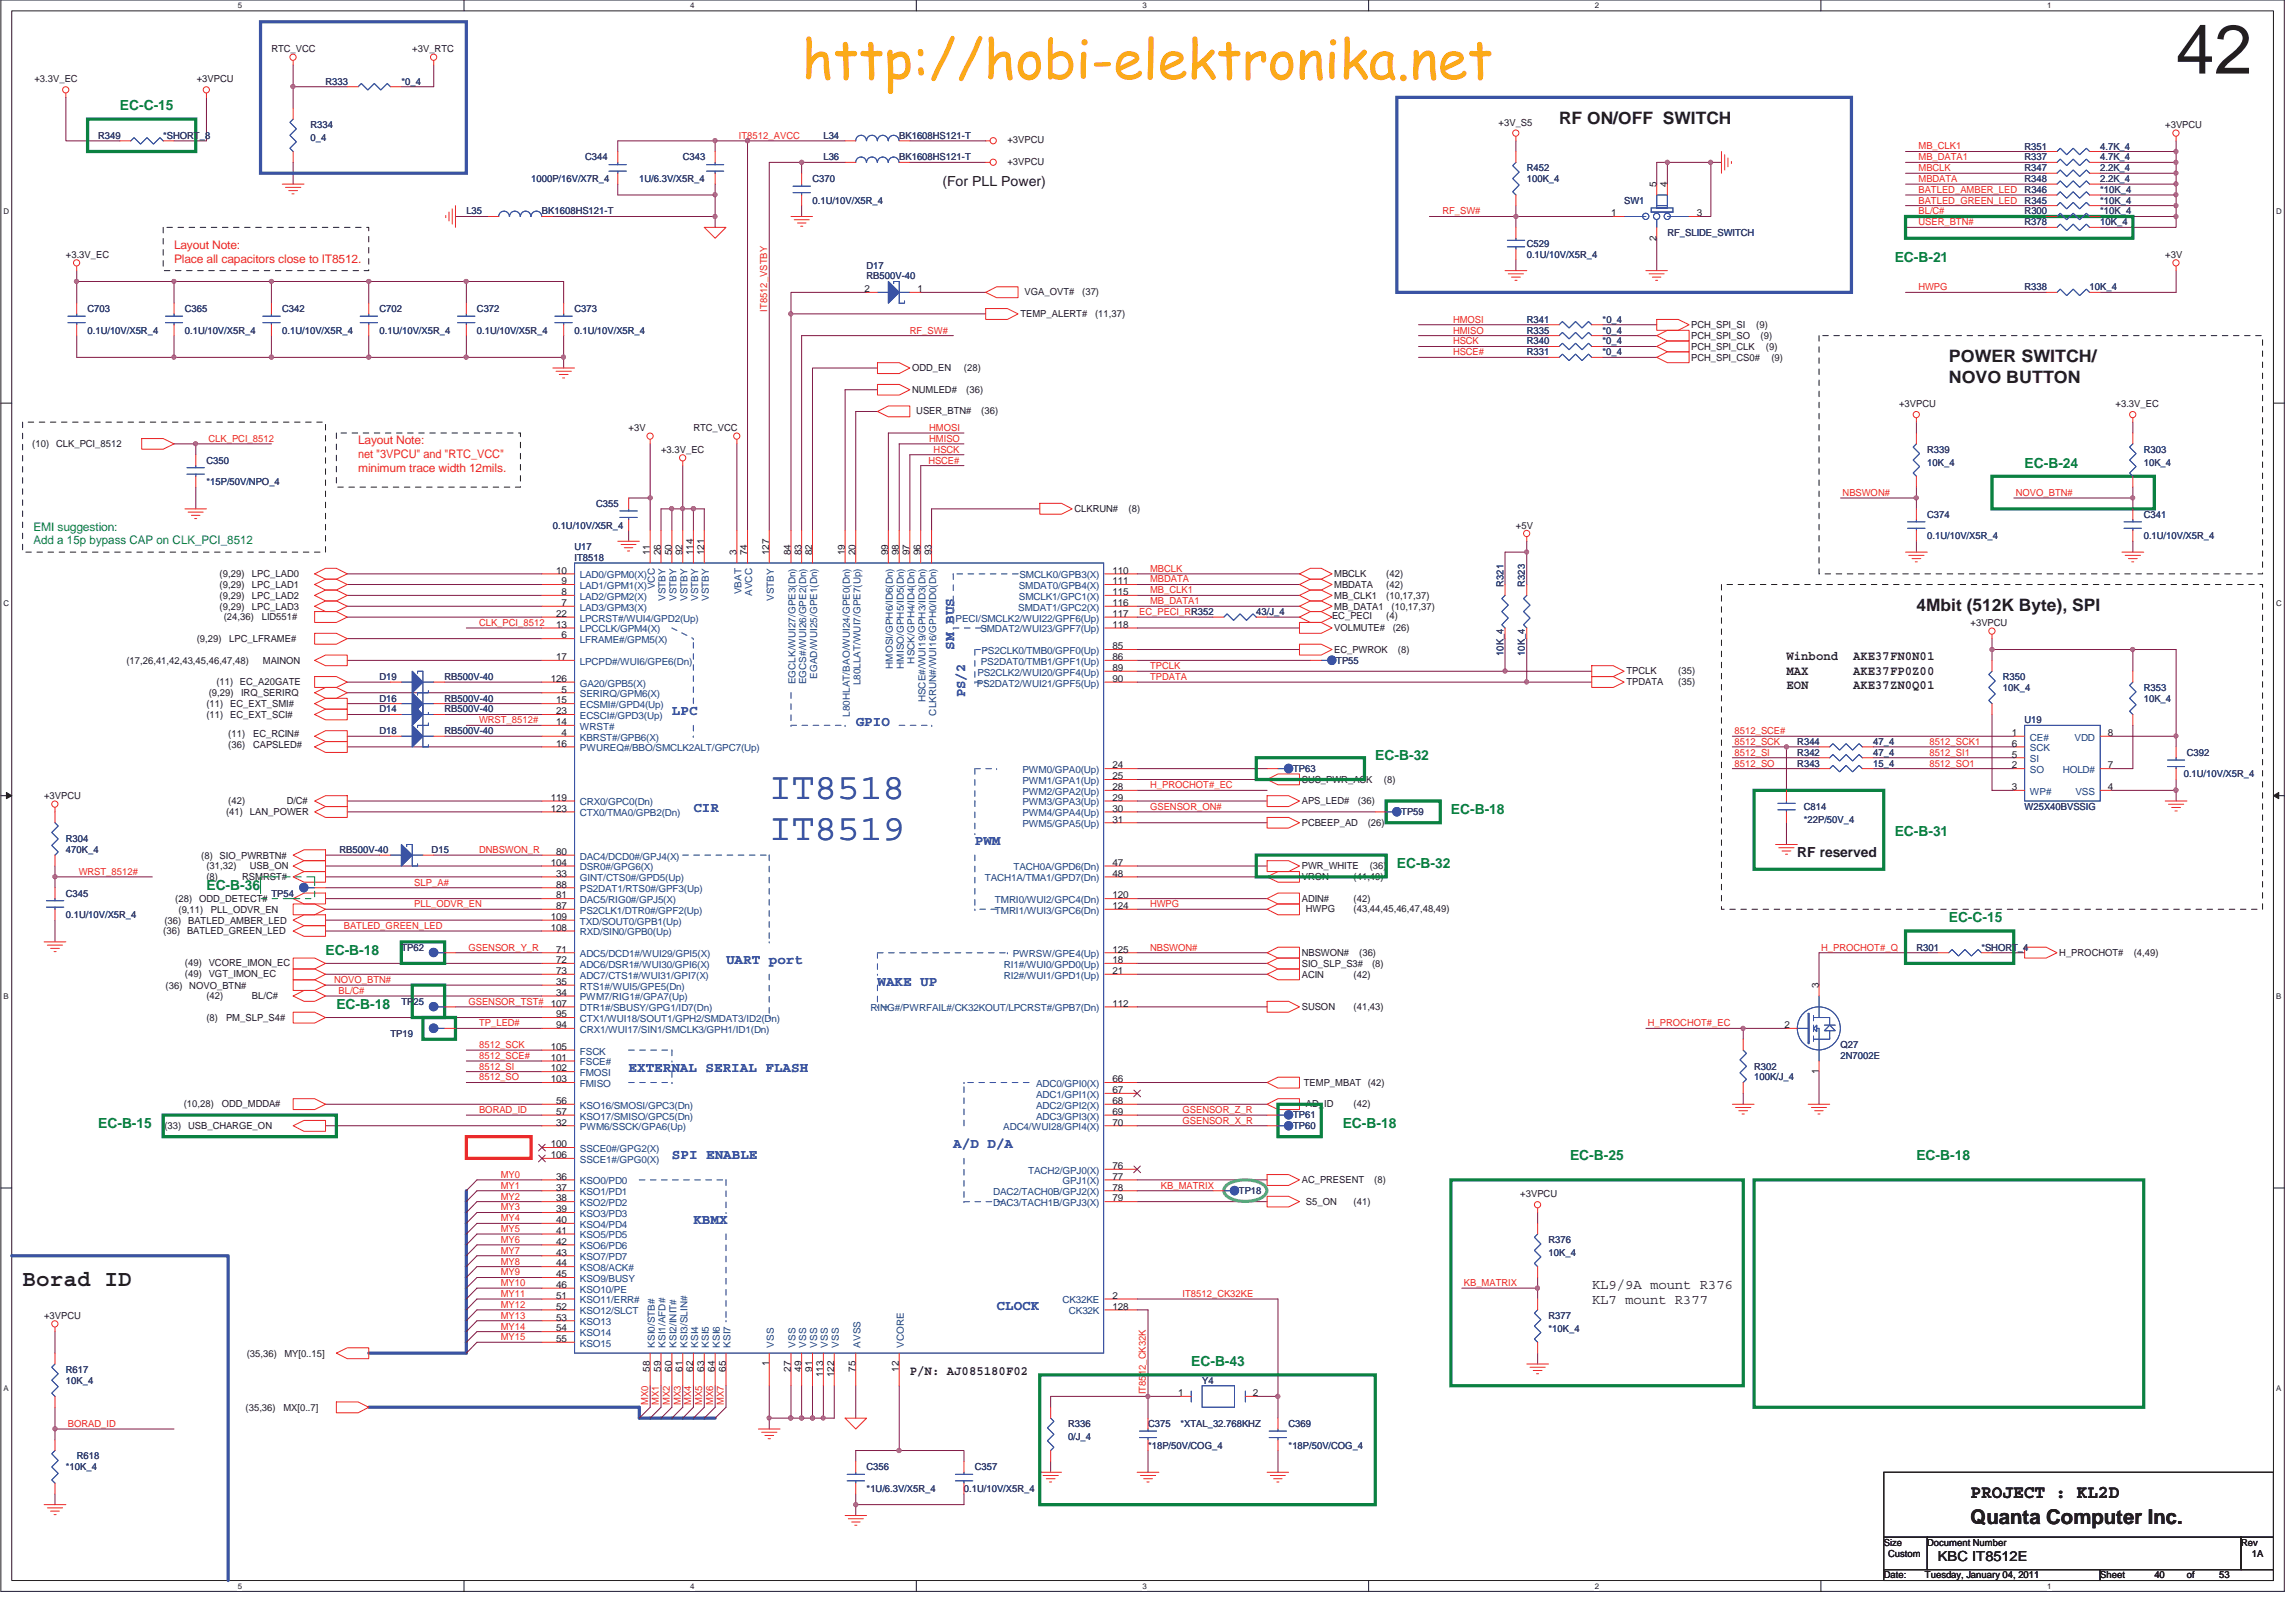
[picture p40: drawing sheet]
<svg xmlns="http://www.w3.org/2000/svg" width="420mm" height="297mm" viewBox="0 0 420 297" stroke-linecap="round" stroke-linejoin="round" font-family="sans-serif">
<defs><g id="words">
<text font-size="12.7" fill="#231f20" x="398.4" y="13.5">42</text>
<text font-size="9.9" fill="#fbaa19" x="146.8" y="14.4">http://hobi-elektronika.net</text>
<g font-size="6.9" fill="#3a53a4">
<text x="140.8" y="146.2">IT8518</text>
<text x="140.8" y="153.7">IT8519</text>
</g>
<text font-size="4.1" fill="#231f20" x="4.1" y="235.3">Borad ID</text>
<text font-size="3.7" fill="#231f20" x="360.8" y="278.8">Quanta Computer Inc.</text>
<text font-size="3.3" fill="#231f20" x="360.8" y="274.2">PROJECT : KL2D</text>
<g font-size="3.1" fill="#231f20">
<text x="285.4" y="22.7">RF ON/OFF SWITCH</text>
<text x="356.8" y="66.3">POWER SWITCH/</text>
<text x="356.8" y="70.1">NOVO BUTTON</text>
<text x="350.8" y="111.9">4Mbit (512K Byte), SPI</text>
</g>
<g font-size="2.5" fill="#0a8141">
<text x="22" y="20.2">EC-C-15</text>
<text x="346.9" y="48">EC-B-21</text>
<text x="370.7" y="85.6">EC-B-24</text>
<text x="251.8" y="139.1">EC-B-32</text>
<text x="265.6" y="149">EC-B-18</text>
<text x="346.9" y="153">EC-B-31</text>
<text x="255.7" y="158.9">EC-B-32</text>
<text x="37.8" y="162.9">EC-B-36</text>
<text x="356.8" y="168.8">EC-C-15</text>
<text x="59.6" y="174.8">EC-B-18</text>
<text x="61.6" y="184.7">EC-B-18</text>
<text x="18" y="206.5">EC-B-15</text>
<text x="245.8" y="206.5">EC-B-18</text>
<text x="287.4" y="212.4">EC-B-25</text>
<text x="350.8" y="212.4">EC-B-18</text>
<text x="218.1" y="250">EC-B-43</text>
</g>
<g font-size="2.5" fill="#231f20">
<text x="172.5" y="34">(For PLL Power)</text>
<text x="329" y="156.9">RF reserved</text>
<text x="291.4" y="235.9">KL9/9A mount R376</text>
<text x="291.4" y="238.6">KL7 mount R377</text>
<text x="354.8" y="285.6">KBC IT8512E</text>
</g>
<g font-size="2.5" fill="#3a53a4">
<text x="174.7" y="118.9" transform="rotate(-90 174.7 118.9)">SM BUS</text>
<text x="123" y="130.9">LPC</text>
<text x="176.7" y="127.6" transform="rotate(-90 176.7 127.6)">PS/2</text>
<text x="156.7" y="132.8">GPIO</text>
<text x="126.9" y="148.7">CIR</text>
<text x="178.5" y="154.6">PWM</text>
<text x="132.9" y="176.4">UART port</text>
<text x="160.6" y="180.4">WAKE UP</text>
<text x="115.1" y="196.3">EXTERNAL SERIAL FLASH</text>
<text x="123" y="212.1">SPI ENABLE</text>
<text x="174.5" y="210.1">A/D D/A</text>
<text x="126.9" y="224">KBMX</text>
<text x="182.4" y="239.8">CLOCK</text>
</g>
<g font-size="2.4" fill="#231f20">
<text x="327.1" y="120.8">Winbond</text>
<text x="327.1" y="123.5">MAX</text>
<text x="339.2" y="120.8">AKE37FN0N01</text>
<text x="339.2" y="123.5">AKE37FP0Z00</text>
<text x="327.1" y="126.2">EON</text>
<text x="339.2" y="126.2">AKE37ZN0Q01</text>
<text x="166.6" y="251.6">P/N: AJ085180F02</text>
</g>
<g font-size="2.2" fill="#ec2426">
<text x="31.9" y="45.6">Layout Note:</text>
<text x="31.9" y="48.1">Place all capacitors close to IT8512.</text>
<text x="65.6" y="81.2">Layout Note:</text>
<text x="65.6" y="83.8">net &quot;3VPCU&quot; and &quot;RTC_VCC&quot;</text>
<text x="65.6" y="86.3">minimum trace width 12mils.</text>
</g>
<g font-size="2.2" fill="#0a8141">
<text x="6.1" y="97.1">EMI suggestion:</text>
<text x="6.1" y="99.7">Add a 15p bypass CAP on CLK_PCI_8512</text>
</g>
<g font-size="1.8" fill="#231f20">
<text x="49.7" y="9.5">RTC_VCC</text>
<text x="75.5" y="9.5">+3V_RTC</text>
<text x="6.3" y="15.1">+3.3V_EC</text>
<text x="36" y="15.1">+3VPCU</text>
<text x="274.4" y="23">+3V_S5</text>
<text x="396.4" y="23.4">+3VPCU</text>
<text x="184.4" y="26.2">+3VPCU</text>
<text x="184.4" y="30.1">+3VPCU</text>
<text x="303.3" y="34.3" transform="rotate(-90 303.3 34.3)">5</text>
<text x="305.2" y="34.3" transform="rotate(-90 305.2 34.3)">4</text>
<text x="295" y="39.6">1</text>
<text x="310.6" y="39.6">3</text>
<text x="12.1" y="47.2">+3.3V_EC</text>
<text x="303.3" y="44" transform="rotate(-90 303.3 44)">2</text>
<text x="396.4" y="47.2">+3V</text>
<text x="158.3" y="53.5">2</text>
<text x="168" y="53.5">1</text>
<text x="187.6" y="53.9">VGA_OVT#</text>
<text x="198.1" y="53.9">(37)</text>
<text x="186.8" y="58.1">TEMP_ALERT#</text>
<text x="200.5" y="58.1">(11,37)</text>
<text x="309.6" y="64">PCH_SPI_CLK</text>
<text x="309.6" y="66">PCH_SPI_CS0#</text>
<text x="309.6" y="60.1">PCH_SPI_SI</text>
<text x="309.6" y="62.1">PCH_SPI_SO</text>
<text x="321.5" y="60.1">(9)</text>
<text x="322.3" y="62.1">(9)</text>
<text x="323.3" y="64">(9)</text>
<text x="324.3" y="66">(9)</text>
<text x="167" y="72">NUMLED#</text>
<text x="167" y="68">ODD_EN</text>
<text x="176.5" y="68">(28)</text>
<text x="176.9" y="72">(36)</text>
<text x="167.8" y="75.7">USER_BTN#</text>
<text x="179.6" y="75.7">(36)</text>
<text x="347.7" y="74.5">+3VPCU</text>
<text x="387.3" y="74.5">+3.3V_EC</text>
<text x="5.9" y="81.9">(10)</text>
<text x="10.3" y="81.9">CLK_PCI_8512</text>
<text x="115.1" y="78.9">+3V</text>
<text x="121" y="82.8">+3.3V_EC</text>
<text x="126.9" y="78.9">RTC_VCC</text>
<text x="196.7" y="93.7">CLKRUN#</text>
<text x="206.6" y="93.7">(8)</text>
<text x="119" y="101.6" transform="rotate(-90 119 101.6)">11</text>
<text x="121" y="101.6" transform="rotate(-90 121 101.6)">26</text>
<text x="123" y="101.6" transform="rotate(-90 123 101.6)">50</text>
<text x="125" y="101.6" transform="rotate(-90 125 101.6)">92</text>
<text x="126.9" y="101.6" transform="rotate(-90 126.9 101.6)">114</text>
<text x="128.9" y="101.6" transform="rotate(-90 128.9 101.6)">121</text>
<text x="134.9" y="101.6" transform="rotate(-90 134.9 101.6)">3</text>
<text x="136.8" y="101.6" transform="rotate(-90 136.8 101.6)">74</text>
<text x="140.8" y="101.6" transform="rotate(-90 140.8 101.6)">127</text>
<text x="144.8" y="101.6" transform="rotate(-90 144.8 101.6)">84</text>
<text x="146.7" y="101.6" transform="rotate(-90 146.7 101.6)">83</text>
<text x="148.7" y="101.6" transform="rotate(-90 148.7 101.6)">82</text>
<text x="154.7" y="101.6" transform="rotate(-90 154.7 101.6)">19</text>
<text x="156.6" y="101.6" transform="rotate(-90 156.6 101.6)">20</text>
<text x="162.6" y="101.6" transform="rotate(-90 162.6 101.6)">99</text>
<text x="164.6" y="101.6" transform="rotate(-90 164.6 101.6)">98</text>
<text x="166.5" y="101.6" transform="rotate(-90 166.5 101.6)">97</text>
<text x="168.5" y="101.6" transform="rotate(-90 168.5 101.6)">96</text>
<text x="170.5" y="101.6" transform="rotate(-90 170.5 101.6)">93</text>
<text x="277.5" y="96.7">+5V</text>
<text x="40.2" y="107.6">(9,29)</text>
<text x="40.2" y="105.6">(9,29)</text>
<text x="46.1" y="107.6">LPC_LAD1</text>
<text x="46.1" y="105.6">LPC_LAD0</text>
<text x="101.8" y="105">10</text>
<text x="102.8" y="106.9">9</text>
<text x="203.7" y="105">110</text>
<text x="203.7" y="106.9">111</text>
<text x="244.3" y="107.6">MBDATA</text>
<text x="244.3" y="105.6">MBCLK</text>
<text x="253.8" y="105.6">(42)</text>
<text x="253.8" y="107.6">(42)</text>
<text x="40.2" y="109.6">(9,29)</text>
<text x="40.2" y="111.6">(9,29)</text>
<text x="41" y="113.5">(24,36)</text>
<text x="46.1" y="109.6">LPC_LAD2</text>
<text x="46.1" y="111.6">LPC_LAD3</text>
<text x="47.9" y="113.5">LID551#</text>
<text x="101.8" y="112.9">22</text>
<text x="102.8" y="108.9">8</text>
<text x="102.8" y="110.9">7</text>
<text x="203.7" y="108.9">115</text>
<text x="203.7" y="110.9">116</text>
<text x="203.7" y="112.9">117</text>
<text x="243.9" y="113.4">EC_PECI</text>
<text x="244.3" y="111.6">MB_DATA1</text>
<text x="244.3" y="109.6">MB_CLK1</text>
<text x="253.8" y="109.6">(10,17,37)</text>
<text x="253.8" y="113.4">(4)</text>
<text x="254.7" y="111.6">(10,17,37)</text>
<text x="36" y="117.5">(9,29)</text>
<text x="42" y="117.5">LPC_LFRAME#</text>
<text x="101.8" y="114.9">13</text>
<text x="102.8" y="116.8">6</text>
<text x="203.7" y="114.9">118</text>
<text x="203.7" y="118.8">85</text>
<text x="244.3" y="115.5">VOLMUTE#</text>
<text x="244.3" y="119.5">EC_PWROK</text>
<text x="255" y="115.5">(26)</text>
<text x="255.9" y="119.5">(8)</text>
<text x="360.8" y="114.6">+3VPCU</text>
<text x="23.1" y="121.5">(17,26,41,42,43,45,46,47,48)</text>
<text x="39.6" y="125.4">(11) EC_A20GATE</text>
<text x="48.1" y="121.5">MAINON</text>
<text x="100.9" y="124.8">126</text>
<text x="101.8" y="120.8">17</text>
<text x="203.7" y="120.8">86</text>
<text x="203.7" y="122.8">89</text>
<text x="203.7" y="124.8">90</text>
<text x="297.8" y="125.4">TPDATA</text>
<text x="297.8" y="123.4">TPCLK</text>
<text x="307.2" y="123.4">(35)</text>
<text x="307.2" y="125.4">(35)</text>
<text x="37.8" y="131.4">(11)</text>
<text x="37.8" y="129.4">(11)</text>
<text x="38.2" y="127.4">(9,29)</text>
<text x="42.2" y="131.4">EC_EXT_SCI#</text>
<text x="42.2" y="129.4">EC_EXT_SMI#</text>
<text x="44.1" y="127.4">IRQ_SERIRQ</text>
<text x="101.8" y="128.7">15</text>
<text x="101.8" y="130.7">23</text>
<text x="102.8" y="126.7">5</text>
<text x="41.8" y="135">(11)</text>
<text x="41.8" y="136.9">(36)</text>
<text x="46.3" y="135">EC_RCIN#</text>
<text x="46.3" y="136.9">CAPSLED#</text>
<text x="101.8" y="132.7">14</text>
<text x="101.8" y="136.7">16</text>
<text x="102.8" y="134.7">4</text>
<text x="368.3" y="134.7">1</text>
<text x="368.3" y="136.7">6</text>
<text x="385.9" y="134.7">8</text>
<text x="203.7" y="140.6">24</text>
<text x="203.7" y="142.6">25</text>
<text x="238.3" y="143.3">SUS_PWR_ACK</text>
<text x="253.4" y="143.3">(8)</text>
<text x="368.3" y="138.6">5</text>
<text x="368.3" y="140.6">2</text>
<text x="385.9" y="140.6">7</text>
<text x="8.1" y="146.3">+3VPCU</text>
<text x="41.4" y="149.2">(41)</text>
<text x="41.8" y="147.2">(42)</text>
<text x="45.8" y="149.2">LAN_POWER</text>
<text x="52.5" y="147.2">D/C#</text>
<text x="100.9" y="148.5">123</text>
<text x="100.9" y="146.6">119</text>
<text x="203.7" y="144.6">28</text>
<text x="203.7" y="146.6">29</text>
<text x="203.7" y="148.5">30</text>
<text x="238.3" y="147.2">APS_LED#</text>
<text x="248.6" y="147.2">(36)</text>
<text x="368.3" y="144.6">3</text>
<text x="385.9" y="144.6">4</text>
<text x="203.7" y="150.5">31</text>
<text x="238.3" y="151.2">PCBEEP_AD</text>
<text x="250.4" y="151.2">(26)</text>
<text x="36.8" y="157.1">(8)</text>
<text x="37.8" y="159.1">(31,32)</text>
<text x="37.8" y="161.1">(8)</text>
<text x="40.2" y="157.1">SIO_PWRBTN#</text>
<text x="44.4" y="161.1">RSMRST#</text>
<text x="45.8" y="159.1">USB_ON</text>
<text x="100.9" y="158.5">104</text>
<text x="101.8" y="160.4">33</text>
<text x="101.8" y="156.5">80</text>
<text x="203.7" y="160.4">48</text>
<text x="203.7" y="158.5">47</text>
<text x="238.3" y="161.1">VRON</text>
<text x="238.3" y="159.1">PWR_WHITE</text>
<text x="247.8" y="161.1">(41,49)</text>
<text x="250.8" y="159.1">(36)</text>
<text x="32.1" y="165.1">(28)</text>
<text x="32.7" y="167">(9,11)</text>
<text x="36.4" y="165.1">ODD_DETECT#</text>
<text x="38.6" y="167">PLL_ODVR_EN</text>
<text x="101.8" y="166.4">87</text>
<text x="101.8" y="162.4">88</text>
<text x="101.8" y="164.4">81</text>
<text x="203.7" y="164.4">120</text>
<text x="203.7" y="166.4">124</text>
<text x="238.3" y="165.1">ADIN#</text>
<text x="239.1" y="166.8">HWPG</text>
<text x="247.8" y="165.1">(42)</text>
<text x="247.8" y="166.8">(43,44,45,46,47,48,49)</text>
<text x="29.9" y="171">(36)</text>
<text x="30.1" y="169">(36)</text>
<text x="34.2" y="171">BATLED_GREEN_LED</text>
<text x="34.4" y="169">BATLED_AMBER_LED</text>
<text x="100.9" y="168.4">109</text>
<text x="100.9" y="170.3">108</text>
<text x="33.9" y="176.7">(49)</text>
<text x="33.9" y="178.7">(49)</text>
<text x="38.2" y="176.7">VCORE_IMON_EC</text>
<text x="38.2" y="178.7">VGT_IMON_EC</text>
<text x="101.8" y="174.3">71</text>
<text x="101.8" y="176.3">72</text>
<text x="101.8" y="178.3">73</text>
<text x="203.7" y="174.3">125</text>
<text x="203.7" y="176.3">18</text>
<text x="203.7" y="178.3">21</text>
<text x="238.3" y="178.9">ACIN</text>
<text x="238.3" y="175">NBSWON#</text>
<text x="238.3" y="177">SIO_SLP_S3#</text>
<text x="247.8" y="178.9">(42)</text>
<text x="248.8" y="175">(36)</text>
<text x="251.2" y="177">(8)</text>
<text x="377" y="175">H_PROCHOT#</text>
<text x="390.6" y="175">(4,49)</text>
<text x="30.3" y="180.9">(36)</text>
<text x="34.7" y="180.9">NOVO_BTN#</text>
<text x="37.8" y="182.9">(42)</text>
<text x="46.1" y="182.9">BL/C#</text>
<text x="100.9" y="184.2">107</text>
<text x="101.8" y="180.3">35</text>
<text x="101.8" y="182.2">34</text>
<text x="203.7" y="184.2">112</text>
<text x="238.3" y="184.9">SUSON</text>
<text x="247.8" y="184.9">(41,43)</text>
<text x="333" y="180.9" transform="rotate(-90 333 180.9)">3</text>
<text x="37.8" y="186.9">(8)</text>
<text x="41.4" y="186.9">PM_SLP_S4#</text>
<text x="101.8" y="188.2">94</text>
<text x="101.8" y="186.2">95</text>
<text x="326.7" y="188.2">2</text>
<text x="100.9" y="192.2">105</text>
<text x="100.9" y="194.1">101</text>
<text x="100.9" y="196.1">102</text>
<text x="333" y="196.6" transform="rotate(-90 333 196.6)">1</text>
<text x="33.6" y="202.7">(10,28)</text>
<text x="40.6" y="202.7">ODD_MDDA#</text>
<text x="100.9" y="198.1">103</text>
<text x="101.8" y="202.1">56</text>
<text x="203.7" y="198.1">66</text>
<text x="203.7" y="200.1">67</text>
<text x="203.7" y="202.1">68</text>
<text x="238.7" y="198.8">TEMP_MBAT (42)</text>
<text x="239.1" y="202.5">AD_ID</text>
<text x="247.8" y="202.5">(42)</text>
<text x="30.1" y="206.7">(33)</text>
<text x="34.4" y="206.7">USB_CHARGE_ON</text>
<text x="100.9" y="210">100</text>
<text x="101.8" y="204">57</text>
<text x="101.8" y="206">32</text>
<text x="203.7" y="206">70</text>
<text x="203.7" y="204">69</text>
<text x="100.9" y="212">106</text>
<text x="101.8" y="215.9">36</text>
<text x="203.7" y="215.9">77</text>
<text x="203.7" y="214">76</text>
<text x="101.8" y="217.9">37</text>
<text x="101.8" y="219.9">38</text>
<text x="101.8" y="221.9">39</text>
<text x="203.7" y="219.9">79</text>
<text x="203.7" y="217.9">78</text>
<text x="238.3" y="216.6">AC_PRESENT</text>
<text x="239.1" y="220.6">S5_ON</text>
<text x="247.8" y="220.6">(41)</text>
<text x="251.6" y="216.6">(8)</text>
<text x="278.3" y="219.2">+3VPCU</text>
<text x="101.8" y="223.9">40</text>
<text x="101.8" y="225.8">41</text>
<text x="101.8" y="227.8">42</text>
<text x="101.8" y="229.8">43</text>
<text x="101.8" y="231.8">44</text>
<text x="101.8" y="233.8">45</text>
<text x="101.8" y="235.7">46</text>
<text x="101.8" y="237.7">51</text>
<text x="101.8" y="239.7">52</text>
<text x="203.7" y="237.7">2</text>
<text x="203.7" y="239.7">128</text>
<text x="8.1" y="241.3">+3VPCU</text>
<text x="101.8" y="241.7">53</text>
<text x="101.8" y="243.7">54</text>
<text x="101.8" y="245.6">55</text>
<text x="45.2" y="248.3">(35,36)</text>
<text x="52.1" y="248.3">MY[0..15]</text>
<text x="119" y="251.1" transform="rotate(-90 119 251.1)">58</text>
<text x="121" y="251.1" transform="rotate(-90 121 251.1)">59</text>
<text x="123" y="251.1" transform="rotate(-90 123 251.1)">60</text>
<text x="125" y="251.1" transform="rotate(-90 125 251.1)">61</text>
<text x="126.9" y="251.1" transform="rotate(-90 126.9 251.1)">62</text>
<text x="128.9" y="251.1" transform="rotate(-90 128.9 251.1)">63</text>
<text x="130.9" y="251.1" transform="rotate(-90 130.9 251.1)">64</text>
<text x="132.9" y="251.1" transform="rotate(-90 132.9 251.1)">65</text>
<text x="140.8" y="250.1" transform="rotate(-90 140.8 250.1)">1</text>
<text x="144.8" y="251.1" transform="rotate(-90 144.8 251.1)">27</text>
<text x="146.7" y="251.1" transform="rotate(-90 146.7 251.1)">49</text>
<text x="148.7" y="251.1" transform="rotate(-90 148.7 251.1)">91</text>
<text x="156.6" y="251.1" transform="rotate(-90 156.6 251.1)">75</text>
<text x="164.6" y="251.1" transform="rotate(-90 164.6 251.1)">12</text>
<text x="150.7" y="252.1" transform="rotate(-90 150.7 252.1)">113</text>
<text x="152.7" y="252.1" transform="rotate(-90 152.7 252.1)">122</text>
<text x="215.7" y="255.5">1</text>
<text x="229.4" y="255.5">2</text>
<text x="44.9" y="258.2">(35,36)</text>
<text x="51.9" y="258.2">MX[0..7]</text>
<text x="344.9" y="283">Size</text>
<text x="345.7" y="284.9">Custom</text>
<text x="352.8" y="283">Document Number</text>
<text x="410.3" y="283">Rev</text>
<text x="412.3" y="284.9">1A</text>
<text x="344.9" y="288.9">Date:</text>
<text x="352.4" y="288.9">Tuesday, January 04, 2011</text>
<text x="384.5" y="288.9">Sheet</text>
<text x="394.4" y="288.9">40</text>
<text x="400.4" y="288.9">of</text>
<text x="406.3" y="288.9">53</text>
</g>
<g font-size="1.8" fill="#2d2d72">
<text x="59.6" y="15.5">R333</text>
<text x="73.5" y="15.5">*0_4</text>
<text x="56.8" y="23.4">R334</text>
<text x="18" y="25.4">R349</text>
<text x="29.9" y="25.4">*SHORT_8</text>
<text x="56.8" y="25.8">0_4</text>
<text x="107.1" y="29.3">C344</text>
<text x="125" y="29.3">C343</text>
<text x="150.7" y="25.4">L34</text>
<text x="150.7" y="29.3">L36</text>
<text x="164.6" y="25.4">BK1608HS121-T</text>
<text x="164.6" y="29.3">BK1608HS121-T</text>
<text x="370.7" y="27.4">R351</text>
<text x="370.7" y="29.3">R337</text>
<text x="384.5" y="27.4">4.7K_4</text>
<text x="384.5" y="29.3">4.7K_4</text>
<text x="97.2" y="33.3">1000P/16V/X7R_4</text>
<text x="117" y="33.3">1U/6.3V/X5R_4</text>
<text x="148.7" y="33.3">C370</text>
<text x="279.5" y="31.3">R452</text>
<text x="279.5" y="33.3">100K_4</text>
<text x="370.7" y="31.3">R347</text>
<text x="370.7" y="35.3">R346</text>
<text x="370.7" y="33.3">R348</text>
<text x="384.5" y="35.3">*10K_4</text>
<text x="384.5" y="33.3">2.2K_4</text>
<text x="384.5" y="31.3">2.2K_4</text>
<text x="85.4" y="39.2">L35</text>
<text x="99.2" y="39.2">BK1608HS121-T</text>
<text x="148.7" y="37.3">0.1U/10V/X5R_4</text>
<text x="297.3" y="37.3">SW1</text>
<text x="370.7" y="39.2">R300</text>
<text x="370.7" y="41.2">R378</text>
<text x="370.7" y="37.3">R345</text>
<text x="384.5" y="39.2">*10K_4</text>
<text x="384.5" y="37.3">*10K_4</text>
<text x="384.5" y="41.2">10K_4</text>
<text x="279.5" y="45.2">C529</text>
<text x="279.5" y="47.2">0.1U/10V/X5R_4</text>
<text x="305.3" y="43.2">RF_SLIDE_SWITCH</text>
<text x="158.7" y="49.1">D17</text>
<text x="158.7" y="51.1">RB500V-40</text>
<text x="370.7" y="53.1">R338</text>
<text x="382.6" y="53.1">10K_4</text>
<text x="16" y="57.1">C703</text>
<text x="33.9" y="57.1">C365</text>
<text x="51.7" y="57.1">C342</text>
<text x="69.5" y="57.1">C702</text>
<text x="87.3" y="57.1">C372</text>
<text x="105.2" y="57.1">C373</text>
<text x="279.5" y="59.1">R341</text>
<text x="293.4" y="59.1">*0_4</text>
<text x="16" y="61">0.1U/10V/X5R_4</text>
<text x="33.9" y="61">0.1U/10V/X5R_4</text>
<text x="51.7" y="61">0.1U/10V/X5R_4</text>
<text x="69.5" y="61">0.1U/10V/X5R_4</text>
<text x="87.3" y="61">0.1U/10V/X5R_4</text>
<text x="105.2" y="61">0.1U/10V/X5R_4</text>
<text x="279.5" y="63">R340</text>
<text x="279.5" y="65">R331</text>
<text x="279.5" y="61">R335</text>
<text x="293.4" y="63">*0_4</text>
<text x="293.4" y="65">*0_4</text>
<text x="293.4" y="61">*0_4</text>
<text x="352.8" y="82.8">R339</text>
<text x="392.5" y="82.8">R303</text>
<text x="37.8" y="84.8">C350</text>
<text x="37.8" y="88.8">*15P/50V/NPO_4</text>
<text x="352.8" y="85.2">10K_4</text>
<text x="392.5" y="85.2">10K_4</text>
<text x="109.1" y="92.8">C355</text>
<text x="352.8" y="94.7">C374</text>
<text x="392.5" y="94.7">C341</text>
<text x="101.2" y="96.7">0.1U/10V/X5R_4</text>
<text x="105.2" y="100.7">U17</text>
<text x="352.8" y="98.7">0.1U/10V/X5R_4</text>
<text x="392.5" y="98.7">0.1U/10V/X5R_4</text>
<text x="105.2" y="102.7">IT8518</text>
<text x="275.2" y="107.4" transform="rotate(-90 275.2 107.4)">R321</text>
<text x="279.2" y="107.4" transform="rotate(-90 279.2 107.4)">R323</text>
<text x="230" y="112.6">43/J_4</text>
<text x="69.5" y="124.5">D19</text>
<text x="81.4" y="124.5">RB500V-40</text>
<text x="244.6" y="121.5">TP55</text>
<text x="275.2" y="120.1" transform="rotate(-90 275.2 120.1)">10K_4</text>
<text x="279.2" y="120.1" transform="rotate(-90 279.2 120.1)">10K_4</text>
<text x="366.7" y="124.5">R350</text>
<text x="69.5" y="128.4">D16</text>
<text x="69.5" y="130.4">D14</text>
<text x="81.4" y="128.4">RB500V-40</text>
<text x="81.4" y="130.4">RB500V-40</text>
<text x="366.7" y="126.4">10K_4</text>
<text x="392.5" y="126.4">R353</text>
<text x="392.5" y="128.4">10K_4</text>
<text x="69.5" y="134.4">D18</text>
<text x="81.4" y="134.4">RB500V-40</text>
<text x="329" y="136.4">R344</text>
<text x="342.9" y="136.4">47_4</text>
<text x="370.7" y="132.4">U19</text>
<text x="236.7" y="141.3">TP63</text>
<text x="329" y="140.3">R343</text>
<text x="329" y="138.3">R342</text>
<text x="342.9" y="140.3">15_4</text>
<text x="342.9" y="138.3">47_4</text>
<text x="399.8" y="142.3">0.1U/10V/X5R_4</text>
<text x="400.4" y="138.3">C392</text>
<text x="256.5" y="149.2">TP59</text>
<text x="330.2" y="148.2">C814</text>
<text x="370.7" y="148.2">W25X40BVSSIG</text>
<text x="12.1" y="154.2">R304</text>
<text x="330.2" y="150.6">*22P/50V_4</text>
<text x="12.1" y="156.2">470K_4</text>
<text x="62.2" y="156.2">RB500V-40</text>
<text x="79" y="156.2">D15</text>
<text x="12.1" y="164.1">C345</text>
<text x="49.7" y="164.1">TP54</text>
<text x="12.1" y="168">0.1U/10V/X5R_4</text>
<text x="73.5" y="174">TP62</text>
<text x="350.8" y="174">R301</text>
<text x="362.7" y="174">*SHORT_4</text>
<text x="73.5" y="183.9">TP25</text>
<text x="71.5" y="189.8">TP19</text>
<text x="337" y="191.8">Q27</text>
<text x="321.1" y="195.8">R302</text>
<text x="321.1" y="197.7">100K/J_4</text>
<text x="337" y="193.8">2N7002E</text>
<text x="236.7" y="204.7">TP61</text>
<text x="236.7" y="206.7">TP60</text>
<text x="226.8" y="218.6">TP18</text>
<text x="283.5" y="227.5">R376</text>
<text x="283.5" y="229.9">10K_4</text>
<text x="283.5" y="241.3">R377</text>
<text x="283.5" y="243.7">*10K_4</text>
<text x="12.1" y="251.2">R617</text>
<text x="12.1" y="253.2">10K_4</text>
<text x="220.1" y="253.2">Y4</text>
<text x="195.5" y="261.2">R336</text>
<text x="195.5" y="263.5">0/J_4</text>
<text x="210.2" y="261.2">C375</text>
<text x="216.1" y="261.2">*XTAL_32.768KHZ</text>
<text x="235.9" y="261.2">C369</text>
<text x="12.1" y="269.1">*10K_4</text>
<text x="14" y="267.1">R618</text>
<text x="158.7" y="269.1">C356</text>
<text x="178.5" y="269.1">C357</text>
<text x="210.2" y="265.1">*18P/50V/COG_4</text>
<text x="235.9" y="265.1">*18P/50V/COG_4</text>
<text x="158.7" y="273">*1U/6.3V/X5R_4</text>
<text x="176.5" y="273">0.1U/10V/X5R_4</text>
</g>
<g font-size="1.8" fill="#ec2426">
<text x="135.3" y="25.4">IT8512_AVCC</text>
<text x="351.2" y="27.3">MB_CLK1</text>
<text x="351.2" y="29.3">MB_DATA1</text>
<text x="351.2" y="35.3">BATLED_AMBER_LED</text>
<text x="351.2" y="33.3">MBDATA</text>
<text x="351.2" y="31.3">MBCLK</text>
<text x="264.1" y="39.2">RF_SW#</text>
<text x="351.2" y="37.3">BATLED_GREEN_LED</text>
<text x="351.2" y="39.2">BL/C#</text>
<text x="351.2" y="41.2">USER_BTN#</text>
<text x="351.2" y="53.1">HWPG</text>
<text x="140.5" y="57.1" transform="rotate(-90 140.5 57.1)">IT8512_VSTBY</text>
<text x="266" y="59.1">HMOSI</text>
<text x="166.6" y="61">RF_SW#</text>
<text x="266" y="63">HSCK</text>
<text x="266" y="61">HMISO</text>
<text x="266" y="65">HSCE#</text>
<text x="38.2" y="80.9">CLK_PCI_8512</text>
<text x="170.1" y="78.9">HMOSI</text>
<text x="170.1" y="80.9">HMISO</text>
<text x="170.9" y="82.8">HSCK</text>
<text x="170" y="84.8">HSCE#</text>
<text x="337.3" y="90.8">NBSWON#</text>
<text x="369.1" y="90.8">NOVO_BTN#</text>
<text x="210.6" y="106.6">MBDATA</text>
<text x="210.6" y="104.6">MBCLK</text>
<text x="208.6" y="112.6">EC_PECI_RR352</text>
<text x="210.6" y="110.6">MB_DATA1</text>
<text x="210.6" y="108.6">MB_CLK1</text>
<text x="87.7" y="114.6">CLK_PCI_8512</text>
<text x="210.6" y="122.5">TPCLK</text>
<text x="210.6" y="124.5">TPDATA</text>
<text x="87.7" y="132.4">WRST_8512#</text>
<text x="317.5" y="134.4">8512_SCE#</text>
<text x="317.5" y="136.3">8512_SCK</text>
<text x="353.2" y="136.3">8512_SCK1</text>
<text x="317.5" y="138.3">8512_SI</text>
<text x="317.5" y="140.3">8512_SO</text>
<text x="353.2" y="138.3">8512_SI1</text>
<text x="353.2" y="140.3">8512_SO1</text>
<text x="210.6" y="144.3">H_PROCHOT#_EC</text>
<text x="210.6" y="148.2">GSENSOR_ON#</text>
<text x="14.4" y="160.1">WRST_8512#</text>
<text x="87.7" y="156.1">DNBSWON_R</text>
<text x="75.9" y="162.1">SLP_A#</text>
<text x="75.9" y="166">PLL_ODVR_EN</text>
<text x="210.6" y="166">HWPG</text>
<text x="62.9" y="170">BATLED_GREEN_LED</text>
<text x="85.8" y="174">GSENSOR_Y_R</text>
<text x="210.6" y="174">NBSWON#</text>
<text x="333.4" y="174">H_PROCHOT#_Q</text>
<text x="61.2" y="179.9">NOVO_BTN#</text>
<text x="62" y="181.9">BL/C#</text>
<text x="85.8" y="183.9">GSENSOR_TST#</text>
<text x="87.7" y="191.8">8512_SCK</text>
<text x="87.7" y="187.8">TP_LED#</text>
<text x="301.7" y="187.8">H_PROCHOT#_EC</text>
<text x="87.7" y="195.7">8512_SI</text>
<text x="87.7" y="193.8">8512_SCE#</text>
<text x="87.7" y="197.7">8512_SO</text>
<text x="87.7" y="203.7">BORAD_ID</text>
<text x="216.5" y="203.7">GSENSOR_Z_R</text>
<text x="216.5" y="205.7">GSENSOR_X_R</text>
<text x="91.7" y="215.6">MY0</text>
<text x="91.7" y="217.6">MY1</text>
<text x="91.7" y="219.5">MY2</text>
<text x="91.7" y="221.5">MY3</text>
<text x="212.5" y="217.6">KB_MATRIX</text>
<text x="91.7" y="223.5">MY4</text>
<text x="91.7" y="225.5">MY5</text>
<text x="91.7" y="227.5">MY6</text>
<text x="91.7" y="229.4">MY7</text>
<text x="91.7" y="231.4">MY8</text>
<text x="91.7" y="233.4">MY9</text>
<text x="91.7" y="237.4">MY11</text>
<text x="91.7" y="235.4">MY10</text>
<text x="91.7" y="239.4">MY12</text>
<text x="216.5" y="237.4">IT8512_CK32KE</text>
<text x="268" y="235.4">KB_MATRIX</text>
<text x="91.7" y="243.3">MY14</text>
<text x="91.7" y="245.3">MY15</text>
<text x="91.7" y="241.3">MY13</text>
<text x="118.6" y="257.2" transform="rotate(-90 118.6 257.2)">MX0</text>
<text x="120.6" y="257.2" transform="rotate(-90 120.6 257.2)">MX1</text>
<text x="122.6" y="257.2" transform="rotate(-90 122.6 257.2)">MX2</text>
<text x="124.6" y="257.2" transform="rotate(-90 124.6 257.2)">MX3</text>
<text x="126.6" y="257.2" transform="rotate(-90 126.6 257.2)">MX4</text>
<text x="128.6" y="257.2" transform="rotate(-90 128.6 257.2)">MX5</text>
<text x="130.5" y="257.2" transform="rotate(-90 130.5 257.2)">MX6</text>
<text x="132.5" y="257.2" transform="rotate(-90 132.5 257.2)">MX7</text>
<text x="209.8" y="255.2" transform="rotate(-90 209.8 255.2)">IT8512_CK32K</text>
<text x="12.4" y="261.2">BORAD_ID</text>
</g>
<g font-size="1.8" fill="#1d437e">
<text x="106.2" y="105.8">LAD0/GPM0(X)</text>
<text x="106.2" y="107.8">LAD1/GPM1(X)</text>
<text x="119.9" y="107.9" transform="rotate(-90 119.9 107.9)">VCC</text>
<text x="186.5" y="107.8">SMDAT0/GPB4(X)</text>
<text x="186.6" y="105.8">SMCLK0/GPB3(X)</text>
<text x="106.2" y="109.8">LAD2/GPM2(X)</text>
<text x="106.2" y="111.8">LAD3/GPM3(X)</text>
<text x="106.2" y="113.7">LPCRST#/WUI4/GPD2(Up)</text>
<text x="121.9" y="110" transform="rotate(-90 121.9 110)">VSTBY</text>
<text x="123.9" y="110" transform="rotate(-90 123.9 110)">VSTBY</text>
<text x="125.8" y="110" transform="rotate(-90 125.8 110)">VSTBY</text>
<text x="127.8" y="110" transform="rotate(-90 127.8 110)">VSTBY</text>
<text x="129.8" y="110" transform="rotate(-90 129.8 110)">VSTBY</text>
<text x="135.8" y="108.8" transform="rotate(-90 135.8 108.8)">VBAT</text>
<text x="137.7" y="109.1" transform="rotate(-90 137.7 109.1)">AVCC</text>
<text x="141.7" y="110" transform="rotate(-90 141.7 110)">VSTBY</text>
<text x="175" y="113.7">PECI/SMCLK2/WUI22/GPF6(Up)</text>
<text x="186.4" y="111.8">SMDAT1/GPC2(X)</text>
<text x="186.6" y="109.8">SMCLK1/GPC1(X)</text>
<text x="106.2" y="115.7">LPCCLK/GPM4(X)</text>
<text x="106.2" y="117.7">LFRAME#/GPM5(X)</text>
<text x="179.5" y="115.7">SMDAT2/WUI23/GPF7(Up)</text>
<text x="179.7" y="119.7">PS2CLK0/TMB0/GPF0(Up)</text>
<text x="106.2" y="121.7">LPCPD#/WUI6/GPE6(Dn)</text>
<text x="106.2" y="125.6">GA20/GPB5(X)</text>
<text x="145.7" y="125.3" transform="rotate(-90 145.7 125.3)">EGCLK/WUI27/GPE3(Dn)</text>
<text x="147.6" y="125.3" transform="rotate(-90 147.6 125.3)">EGCS#/WUI26/GPE2(Dn)</text>
<text x="149.6" y="124.2" transform="rotate(-90 149.6 124.2)">EGAD/WUI25/GPE1(Dn)</text>
<text x="157.5" y="125.4" transform="rotate(-90 157.5 125.4)">L80LLAT/WUI7/GPE7(Up)</text>
<text x="163.5" y="122.4" transform="rotate(-90 163.5 122.4)">HMOSI/GPH6/ID6(Dn)</text>
<text x="165.5" y="122.4" transform="rotate(-90 165.5 122.4)">HMISO/GPH5/ID5(Dn)</text>
<text x="167.4" y="121.5" transform="rotate(-90 167.4 121.5)">HSCK/GPH4/ID4(Dn)</text>
<text x="178.8" y="125.6">PS2DAT2/WUI21/GPF5(Up)</text>
<text x="178.9" y="123.7">PS2CLK2/WUI20/GPF4(Up)</text>
<text x="179.6" y="121.7">PS2DAT0/TMB1/GPF1(Up)</text>
<text x="106.2" y="127.6">SERIRQ/GPM6(X)</text>
<text x="106.2" y="129.6">ECSMI#/GPD4(Up)</text>
<text x="106.2" y="131.6">ECSCI#/GPD3(Up)</text>
<text x="155.6" y="131.1" transform="rotate(-90 155.6 131.1)">L80HLAT/BAO/WUI24/GPE0(Dn)</text>
<text x="169.4" y="128.6" transform="rotate(-90 169.4 128.6)">HSCE#/WUI19/GPH3/ID3(Dn)</text>
<text x="171.4" y="131" transform="rotate(-90 171.4 131)">CLKRUN#/WUI16/GPH0/ID0(Dn)</text>
<text x="106.2" y="133.6">WRST#</text>
<text x="106.2" y="135.6">KBRST#/GPB6(X)</text>
<text x="106.2" y="137.5">PWUREQ#/BBO/SMCLK2ALT/GPC7(Up)</text>
<text x="371.6" y="135.6">CE#</text>
<text x="371.6" y="137.5">SCK</text>
<text x="379.8" y="135.6">VDD</text>
<text x="187.2" y="141.5">PWM0/GPA0(Up)</text>
<text x="187.2" y="143.5">PWM1/GPA1(Up)</text>
<text x="371.6" y="139.5">SI</text>
<text x="371.6" y="141.5">SO</text>
<text x="377.6" y="141.5">HOLD#</text>
<text x="106.2" y="149.4">CTX0/TMA0/GPB2(Dn)</text>
<text x="106.2" y="147.4">CRX0/GPC0(Dn)</text>
<text x="187.2" y="145.5">PWM2/GPA2(Up)</text>
<text x="187.2" y="147.4">PWM3/GPA3(Up)</text>
<text x="187.2" y="149.4">PWM4/GPA4(Up)</text>
<text x="371.6" y="145.5">WP#</text>
<text x="380" y="145.5">VSS</text>
<text x="187.2" y="151.4">PWM5/GPA5(Up)</text>
<text x="106.2" y="159.3">DSR0#/GPG6(X)</text>
<text x="106.2" y="161.3">GINT/CTS0#/GPD5(Up)</text>
<text x="106.2" y="157.3">DAC4/DCD0#/GPJ4(X)</text>
<text x="180.3" y="161.3">TACH1A/TMA1/GPD7(Dn)</text>
<text x="185.5" y="159.3">TACH0A/GPD6(Dn)</text>
<text x="106.2" y="167.2">PS2CLK1/DTR0#/GPF2(Up)</text>
<text x="106.2" y="163.3">PS2DAT1/RTS0#/GPF3(Up)</text>
<text x="106.2" y="165.3">DAC5/RIG0#/GPJ5(X)</text>
<text x="182.1" y="165.3">TMRI0/WUI2/GPC4(Dn)</text>
<text x="182.1" y="167.2">TMRI1/WUI3/GPC6(Dn)</text>
<text x="106.2" y="169.2">TXD/SOUT0/GPB1(Up)</text>
<text x="106.2" y="171.2">RXD/SIN0/GPB0(Up)</text>
<text x="106.2" y="175.2">ADC5/DCD1#/WUI29/GPI5(X)</text>
<text x="106.2" y="177.1">ADC6/DSR1#/WUI30/GPI6(X)</text>
<text x="106.2" y="179.1">ADC7/CTS1#/WUI31/GPI7(X)</text>
<text x="183.8" y="177.1">RI1#/WUI0/GPD0(Up)</text>
<text x="183.8" y="179.1">RI2#/WUI1/GPD1(Up)</text>
<text x="185.4" y="175.2">PWRSW/GPE4(Up)</text>
<text x="106.2" y="181.1">RTS1#/WUI5/GPE5(Dn)</text>
<text x="106.2" y="183.1">PWM7/RIG1#/GPA7(Up)</text>
<text x="106.2" y="185.1">DTR1#/SBUSY/GPG1/ID7(Dn)</text>
<text x="159.4" y="185.1">RING#/PWRFAIL#/CK32KOUT/LPCRST#/GPB7(Dn)</text>
<text x="106.2" y="189">CRX1/WUI17/SIN1/SMCLK3/GPH1/ID1(Dn)</text>
<text x="106.2" y="187">CTX1/WUI18/SOUT1/GPH2/SMDAT3/ID2(Dn)</text>
<text x="106.2" y="193">FSCK</text>
<text x="106.2" y="195">FSCE#</text>
<text x="106.2" y="196.9">FMOSI</text>
<text x="106.2" y="202.9">KSO16/SMOSI/GPC3(Dn)</text>
<text x="106.2" y="198.9">FMISO</text>
<text x="189.7" y="198.9">ADC0/GPI0(X)</text>
<text x="189.7" y="200.9">ADC1/GPI1(X)</text>
<text x="189.7" y="202.9">ADC2/GPI2(X)</text>
<text x="106.2" y="204.9">KSO17/SMISO/GPC5(Dn)</text>
<text x="106.2" y="206.8">PWM6/SSCK/GPA6(Up)</text>
<text x="183.7" y="206.8">ADC4/WUI28/GPI4(X)</text>
<text x="189.7" y="204.9">ADC3/GPI3(X)</text>
<text x="106.2" y="212.8">SSCE1#/GPG0(X)</text>
<text x="106.2" y="210.8">SSCE0#/GPG2(X)</text>
<text x="188.2" y="214.8">TACH2/GPJ0(X)</text>
<text x="106.2" y="216.7">KSO0/PD0</text>
<text x="106.2" y="218.7">KSO1/PD1</text>
<text x="106.2" y="220.7">KSO2/PD2</text>
<text x="181.8" y="220.7">DAC3/TACH1B/GPJ3(X)</text>
<text x="181.8" y="218.7">DAC2/TACH0B/GPJ2(X)</text>
<text x="194.5" y="216.7">GPJ1(X)</text>
<text x="106.2" y="222.7">KSO3/PD3</text>
<text x="106.2" y="224.7">KSO4/PD4</text>
<text x="106.2" y="226.7">KSO5/PD5</text>
<text x="106.2" y="228.6">KSO6/PD6</text>
<text x="106.2" y="230.6">KSO7/PD7</text>
<text x="106.2" y="232.6">KSO8/ACK#</text>
<text x="106.2" y="234.6">KSO9/BUSY</text>
<text x="106.2" y="236.6">KSO10/PE</text>
<text x="106.2" y="238.5">KSO11/ERR#</text>
<text x="194.5" y="238.5">CK32KE</text>
<text x="106.2" y="240.5">KSO12/SLCT</text>
<text x="106.2" y="242.5">KSO13</text>
<text x="106.2" y="244.5">KSO14</text>
<text x="195.7" y="240.5">CK32K</text>
<text x="106.2" y="246.5">KSO15</text>
<text x="119.9" y="246.7" transform="rotate(-90 119.9 246.7)">KSI0/STB#</text>
<text x="121.9" y="246.7" transform="rotate(-90 121.9 246.7)">KSI1/AFD#</text>
<text x="123.9" y="246.7" transform="rotate(-90 123.9 246.7)">KSI2/INIT#</text>
<text x="125.8" y="246.7" transform="rotate(-90 125.8 246.7)">KSI3/SLIN#</text>
<text x="127.8" y="246.7" transform="rotate(-90 127.8 246.7)">KSI4</text>
<text x="129.8" y="246.7" transform="rotate(-90 129.8 246.7)">KSI5</text>
<text x="131.8" y="246.7" transform="rotate(-90 131.8 246.7)">KSI6</text>
<text x="133.8" y="246.7" transform="rotate(-90 133.8 246.7)">KSI7</text>
<text x="141.7" y="246.7" transform="rotate(-90 141.7 246.7)">VSS</text>
<text x="145.7" y="246.7" transform="rotate(-90 145.7 246.7)">VSS</text>
<text x="147.6" y="246.7" transform="rotate(-90 147.6 246.7)">VSS</text>
<text x="149.6" y="246.7" transform="rotate(-90 149.6 246.7)">VSS</text>
<text x="151.6" y="246.7" transform="rotate(-90 151.6 246.7)">VSS</text>
<text x="153.6" y="246.7" transform="rotate(-90 153.6 246.7)">VSS</text>
<text x="157.5" y="246.7" transform="rotate(-90 157.5 246.7)">AVSS</text>
<text x="165.5" y="246.7" transform="rotate(-90 165.5 246.7)">VCORE</text>
</g>
<g font-size="1.4" fill="#231f20">
<text x="43.6" y="1.5">5</text>
<text x="126.4" y="1.5">4</text>
<text x="209.2" y="1.5">3</text>
<text x="292" y="1.5">2</text>
<text x="374.8" y="1.5">1</text>
<text x=".7" y="39.1">D</text>
<text x="416.7" y="39.1">D</text>
<text x=".7" y="110.9">C</text>
<text x="416.7" y="110.9">C</text>
<text x=".7" y="182.8">B</text>
<text x="416.7" y="182.8">B</text>
<text x=".7" y="254.6">A</text>
<text x="416.7" y="254.6">A</text>
<text x="43.6" y="290.7">5</text>
<text x="126.4" y="290.7">4</text>
<text x="209.2" y="290.7">3</text>
<text x="292" y="290.7">2</text>
<text x="374.8" y="290.7">1</text>
</g>
</g></defs>
<path d="M.2 0h418v291.3h-418zM2.1 2h414.1v287.3h-414.1z" fill="none" stroke="#231f20" stroke-width=".18"/>
<g fill="#fff">
<path d="M43.6 .3h.7v1.5h-.7z"/>
<path d="M43.6 289.5h.7v1.5h-.7z"/>
</g>
<path d="M85 0v2M85 289.3v2" fill="none" stroke="#231f20" stroke-width=".18"/>
<g fill="#fff">
<path d="M126.4 .3h.7v1.5h-.7z"/>
<path d="M126.4 289.5h.7v1.5h-.7z"/>
</g>
<path d="M167.8 0v2M167.8 289.3v2" fill="none" stroke="#231f20" stroke-width=".18"/>
<g fill="#fff">
<path d="M209.2 .3h.7v1.5h-.7z"/>
<path d="M209.2 289.5h.7v1.5h-.7z"/>
</g>
<path d="M250.6 0v2M250.6 289.3v2" fill="none" stroke="#231f20" stroke-width=".18"/>
<g fill="#fff">
<path d="M292 .3h.7v1.5h-.7z"/>
<path d="M292 289.5h.7v1.5h-.7z"/>
</g>
<path d="M333.4 0v2M333.4 289.3v2" fill="none" stroke="#231f20" stroke-width=".18"/>
<g fill="#fff">
<path d="M374.8 .3h.7v1.5h-.7z"/>
<path d="M374.8 289.5h.7v1.5h-.7z"/>
<path d="M.7 37.9h.9v1.5h-.9z"/>
<path d="M416.7 37.9h1v1.5h-1z"/>
<path d="M.7 109.7h.9v1.5h-.9z"/>
<path d="M416.7 109.7h1v1.5h-1z"/>
</g>
<path d="M.2 73.8h1.9M416.2 73.8h2" fill="none" stroke="#231f20" stroke-width=".18"/>
<g fill="#fff">
<path d="M.7 181.5h.9v1.5h-.9z"/>
<path d="M416.7 181.5h.9v1.5h-.9z"/>
</g>
<path d="M.2 145.6h1.9M416.2 145.6h2" fill="none" stroke="#231f20" stroke-width=".18"/>
<path d="M1.2 145l.9 .6-.9 .6z" fill="#231f20"/>
<path d="M1.2 145l.9 .6-.9 .6z" fill="none" stroke="#231f20" stroke-width=".18"/>
<path d="M416.2 145.6l1-.6v1.2z" fill="#231f20"/>
<path d="M416.2 145.6l1-.6v1.2z" fill="none" stroke="#231f20" stroke-width=".18"/>
<g fill="#fff">
<path d="M.7 253.3h.9v1.5h-.9z"/>
<path d="M416.7 253.3h.9v1.5h-.9z"/>
</g>
<path d="M.2 217.4h1.9M416.2 217.4h2" fill="none" stroke="#231f20" stroke-width=".18"/>
<g fill="none" stroke="#7f1542" stroke-width=".18">
<path d="M130.9 33.7v2M140.8 29.7v67.4M166.6 29.7h13.9M166.6 25.8h13.9M144.8 57.4h35.7M119 81.2v9.9M63.6 107h35.6M63.6 112.9h35.6M63.6 116.9h35.6M85.4 132.8h13.8M63.6 146.6h35.6M208.2 178.3h23.8"/>
<path d="M208.2 198.1h23.8M87.3 219.9h11.9M87.3 217.9h11.9M87.3 229.8h11.9M87.3 243.7h11.9M128.9 253.6v4"/>
</g>
<circle cx="130.9" cy="35.6" r=".38" fill="#b8529f"/>
<circle cx="130.9" cy="35.6" r=".38" fill="none" stroke="#b8529f" stroke-width=".18"/>
<path d="M67.5 247.6h17.9" fill="none" stroke="#3a53a4" stroke-width=".59"/>
<path d="M87.3 245.7h11.9M144.8 259.5h2" fill="none" stroke="#7f1542" stroke-width=".18"/>
<circle cx="146.8" cy="259.5" r=".37" fill="#b8529f"/>
<circle cx="146.8" cy="259.5" r=".37" fill="none" stroke="#b8529f" stroke-width=".18"/>
<circle cx="144.8" cy="259.5" r=".37" fill="#b8529f"/>
<circle cx="144.8" cy="259.5" r=".37" fill="none" stroke="#b8529f" stroke-width=".18"/>
<path d="M136.9 25.8h17.8M63.6 120.9h35.6M87.3 237.7h11.9M87.3 223.9h11.9" fill="none" stroke="#7f1542" stroke-width=".18"/>
<circle cx="136.9" cy="25.7" r=".38" fill="#b8529f"/>
<circle cx="136.9" cy="25.7" r=".38" fill="none" stroke="#b8529f" stroke-width=".18"/>
<path d="M140.8 259.5h4" fill="none" stroke="#7f1542" stroke-width=".18"/>
<circle cx="144.8" cy="259.5" r=".37" fill="#b8529f"/>
<circle cx="144.8" cy="259.5" r=".37" fill="none" stroke="#b8529f" stroke-width=".18"/>
<circle cx="140.8" cy="259.5" r=".37" fill="#b8529f"/>
<circle cx="140.8" cy="259.5" r=".37" fill="none" stroke="#b8529f" stroke-width=".18"/>
<path d="M121 93.1v4M126.9 93.1h2M81.4 128.8h17.8M87.3 231.8h11.9M126.9 253.6v4M150.7 259.5h2" fill="none" stroke="#7f1542" stroke-width=".18"/>
<circle cx="126.9" cy="93.1" r=".38" fill="#b8529f"/>
<circle cx="126.9" cy="93.1" r=".38" fill="none" stroke="#b8529f" stroke-width=".18"/>
<path d="M113.1 35.7h17.8M130.9 25.8v1.9M119 91.1v6M63.6 109h35.6M63.6 126.8h35.6M87.3 233.8h11.9M144.8 253.6v5.9" fill="none" stroke="#7f1542" stroke-width=".18"/>
<circle cx="119" cy="91.1" r=".37" fill="#b8529f"/>
<circle cx="119" cy="91.1" r=".37" fill="none" stroke="#b8529f" stroke-width=".18"/>
<path d="M115.1 91.1h3.9M148.7 253.6v5.9" fill="none" stroke="#7f1542" stroke-width=".18"/>
<circle cx="148.8" cy="259.5" r=".37" fill="#b8529f"/>
<circle cx="148.8" cy="259.5" r=".37" fill="none" stroke="#b8529f" stroke-width=".18"/>
<path d="M144.8 57.4v39.7M87.3 235.8h11.9M140.8 253.6v5.9" fill="none" stroke="#7f1542" stroke-width=".18"/>
<circle cx="144.8" cy="57.4" r=".38" fill="#b8529f"/>
<circle cx="144.8" cy="57.4" r=".38" fill="none" stroke="#b8529f" stroke-width=".18"/>
<path d="M83.4 39.6h5.9M113.1 25.8v1.9M113.1 33.7v2M140.8 29.7h6M146.8 61.4v35.7M134.9 81.2v15.9M63.6 111h35.6M63.6 148.6h35.6M87.3 215.9h11.9M87.3 239.7h11.9M150.7 253.6v5.9" fill="none" stroke="#7f1542" stroke-width=".18"/>
<circle cx="150.7" cy="259.5" r=".37" fill="#b8529f"/>
<circle cx="150.7" cy="259.5" r=".37" fill="none" stroke="#b8529f" stroke-width=".18"/>
<path d="M113.1 25.8h17.8M208.2 174.4h23.8M87.3 225.8h11.9" fill="none" stroke="#7f1542" stroke-width=".18"/>
<circle cx="130.9" cy="25.7" r=".38" fill="#b8529f"/>
<circle cx="130.9" cy="25.7" r=".38" fill="none" stroke="#b8529f" stroke-width=".18"/>
<path d="M136.9 25.8v71.3M85.4 114.9h13.8M208.2 160.5h23.8M123 253.6v4M132.9 253.6v4M140.8 259.5v2M146.8 259.5h1.9" fill="none" stroke="#7f1542" stroke-width=".18"/>
<circle cx="148.8" cy="259.5" r=".37" fill="#b8529f"/>
<circle cx="148.8" cy="259.5" r=".37" fill="none" stroke="#b8529f" stroke-width=".18"/>
<circle cx="146.8" cy="259.5" r=".37" fill="#b8529f"/>
<circle cx="146.8" cy="259.5" r=".37" fill="none" stroke="#b8529f" stroke-width=".18"/>
<path d="M123 93.1h2M63.6 105h35.6M208.2 184.3h23.8M87.3 227.8h11.9M87.3 221.9h11.9M87.3 241.7h11.9M119 253.6v4M121 253.6v4M125 253.6v4M130.9 253.6v4M146.8 253.6v5.9M152.7 253.6v5.9" fill="none" stroke="#7f1542" stroke-width=".18"/>
<circle cx="123" cy="93.1" r=".38" fill="#b8529f"/>
<circle cx="123" cy="93.1" r=".38" fill="none" stroke="#b8529f" stroke-width=".18"/>
<path d="M156.7 75.3v21.8M121 93.1h2v4M125 93.1h1.9v4M125 85.2v11.9M128.9 93.1v4M63.6 128.8h7.9M63.6 130.8h7.9M81.4 130.8h17.8M208.2 166.4h23.8M148.7 259.5h2" fill="none" stroke="#7f1542" stroke-width=".18"/>
<circle cx="126.9" cy="93.1" r=".38" fill="#b8529f"/>
<circle cx="126.9" cy="93.1" r=".38" fill="none" stroke="#b8529f" stroke-width=".18"/>
<circle cx="125" cy="93.1" r=".38" fill="#b8529f"/>
<circle cx="125" cy="93.1" r=".38" fill="none" stroke="#b8529f" stroke-width=".18"/>
<path d="M101.2 39.6h29.7v2M208.2 107h29.7M208.2 105h29.7M208.2 111h29.7M208.2 109h29.7M156.7 253.6v5.9" fill="none" stroke="#7f1542" stroke-width=".18"/>
<circle cx="130.9" cy="39.6" r=".38" fill="#b8529f"/>
<circle cx="130.9" cy="39.6" r=".38" fill="none" stroke="#b8529f" stroke-width=".18"/>
<path d="M130.9 35.7v3.9M130.9 25.8h6M63.6 134.7h7.9M63.6 124.8h7.9M81.4 124.8h17.8M81.4 134.7h17.8" fill="none" stroke="#7f1542" stroke-width=".18"/>
<circle cx="136.9" cy="25.7" r=".38" fill="#b8529f"/>
<circle cx="136.9" cy="25.7" r=".38" fill="none" stroke="#b8529f" stroke-width=".18"/>
<path d="M67.5 257.6h49.5M128.9 259.5h2" fill="none" stroke="#3a53a4" stroke-width=".59"/>
<path d="M384.5 29.7h13.9M398.4 33.7v2M350.8 89.2v1.9M390.5 89.2v1.9M208.2 150.6h23.8M208.2 164.5h23.8" fill="none" stroke="#7f1542" stroke-width=".18"/>
<circle cx="398.4" cy="35.6" r=".38" fill="#b8529f"/>
<circle cx="398.4" cy="35.6" r=".38" fill="none" stroke="#b8529f" stroke-width=".18"/>
<circle cx="398.4" cy="33.7" r=".38" fill="#b8529f"/>
<circle cx="398.4" cy="33.7" r=".38" fill="none" stroke="#b8529f" stroke-width=".18"/>
<path d="M398.4 142.7v2h-11.9" fill="none" stroke="#7f1542" stroke-width=".18"/>
<circle cx="398.4" cy="144.6" r=".38" fill="#b8529f"/>
<circle cx="398.4" cy="144.6" r=".38" fill="none" stroke="#b8529f" stroke-width=".18"/>
<path d="M384.5 31.7h13.9M337 91.1h13.8" fill="none" stroke="#7f1542" stroke-width=".18"/>
<circle cx="350.8" cy="91.1" r=".37" fill="#b8529f"/>
<circle cx="350.8" cy="91.1" r=".37" fill="none" stroke="#b8529f" stroke-width=".18"/>
<path d="M348.9 37.6h25.7M348.9 35.7h25.7M398.4 35.7v1.9" fill="none" stroke="#7f1542" stroke-width=".18"/>
<circle cx="398.4" cy="37.6" r=".38" fill="#b8529f"/>
<circle cx="398.4" cy="37.6" r=".38" fill="none" stroke="#b8529f" stroke-width=".18"/>
<path d="M384.5 37.6h13.9v2M384.5 35.7h13.9" fill="none" stroke="#7f1542" stroke-width=".18"/>
<circle cx="398.4" cy="39.6" r=".38" fill="#b8529f"/>
<circle cx="398.4" cy="39.6" r=".38" fill="none" stroke="#b8529f" stroke-width=".18"/>
<path d="M348.9 39.6h25.7M384.5 39.6h13.9M368.7 91.1h21.8v2M390.5 99.1v1.9" fill="none" stroke="#7f1542" stroke-width=".18"/>
<circle cx="390.4" cy="91.1" r=".37" fill="#b8529f"/>
<circle cx="390.4" cy="91.1" r=".37" fill="none" stroke="#b8529f" stroke-width=".18"/>
<path d="M398.4 27.7v2M386.5 134.7h11.9" fill="none" stroke="#7f1542" stroke-width=".18"/>
<circle cx="398.4" cy="27.7" r=".38" fill="#b8529f"/>
<circle cx="398.4" cy="27.7" r=".38" fill="none" stroke="#b8529f" stroke-width=".18"/>
<path d="M398.4 31.7v2" fill="none" stroke="#7f1542" stroke-width=".18"/>
<circle cx="398.4" cy="31.7" r=".37" fill="#b8529f"/>
<circle cx="398.4" cy="31.7" r=".37" fill="none" stroke="#b8529f" stroke-width=".18"/>
<path d="M348.9 27.7h25.7M348.9 33.7h25.7M348.9 31.7h25.7M348.9 29.7h25.7M317.2 138.7h15.8M327.1 136.7h5.9M342.9 138.7h25.8M398.4 144.7v1.9" fill="none" stroke="#7f1542" stroke-width=".18"/>
<circle cx="398.4" cy="144.6" r=".38" fill="#b8529f"/>
<circle cx="398.4" cy="144.6" r=".38" fill="none" stroke="#b8529f" stroke-width=".18"/>
<path d="M390.5 118.9h-25.8v2M317.2 134.7h51.5M342.9 136.7h25.8M364.7 130.8v13.9h4M390.5 132.8v7.9h-4M398.4 134.7v2M342.9 140.7h25.8" fill="none" stroke="#7f1542" stroke-width=".18"/>
<circle cx="390.4" cy="118.9" r=".38" fill="#b8529f"/>
<circle cx="390.4" cy="118.9" r=".38" fill="none" stroke="#b8529f" stroke-width=".18"/>
<circle cx="364.7" cy="118.9" r=".38" fill="#b8529f"/>
<circle cx="364.7" cy="118.9" r=".38" fill="none" stroke="#b8529f" stroke-width=".18"/>
<path d="M390.5 122.9v-4h7.9v15.8M317.2 140.7h15.8" fill="none" stroke="#7f1542" stroke-width=".18"/>
<circle cx="398.4" cy="134.7" r=".38" fill="#b8529f"/>
<circle cx="398.4" cy="134.7" r=".38" fill="none" stroke="#b8529f" stroke-width=".18"/>
<path d="M398.4 29.7v2M350.8 91.1v2M350.8 99.1v1.9M364.7 116.9v2" fill="none" stroke="#7f1542" stroke-width=".18"/>
<circle cx="398.4" cy="29.7" r=".38" fill="#b8529f"/>
<circle cx="398.4" cy="29.7" r=".38" fill="none" stroke="#b8529f" stroke-width=".18"/>
<path d="M146.8 29.7h7.9M384.5 33.7h13.9M398.4 25.8v1.9h-13.9M350.8 77.3v1.9M390.5 77.3v1.9" fill="none" stroke="#7f1542" stroke-width=".18"/>
<path d="M85.4 245.7v1.9M117 257.6v1.9" fill="none" stroke="#3a53a4" stroke-width=".59"/>
<circle cx="146.8" cy="29.7" r=".38" fill="#b8529f"/>
<circle cx="146.8" cy="29.7" r=".38" fill="none" stroke="#b8529f" stroke-width=".18"/>
<path d="M146.8 29.7v2M146.8 37.6v2M275.5 101v6M275.5 122.9h15.9" fill="none" stroke="#7f1542" stroke-width=".18"/>
<circle cx="275.5" cy="122.8" r=".38" fill="#b8529f"/>
<circle cx="275.5" cy="122.8" r=".38" fill="none" stroke="#b8529f" stroke-width=".18"/>
<path d="M275.5 101h4v6" fill="none" stroke="#7f1542" stroke-width=".18"/>
<circle cx="279.5" cy="101" r=".37" fill="#b8529f"/>
<circle cx="279.5" cy="101" r=".37" fill="none" stroke="#b8529f" stroke-width=".18"/>
<path d="M279.5 116.9v7.9h11.9" fill="none" stroke="#7f1542" stroke-width=".18"/>
<circle cx="279.5" cy="124.8" r=".38" fill="#b8529f"/>
<circle cx="279.5" cy="124.8" r=".38" fill="none" stroke="#b8529f" stroke-width=".18"/>
<path d="M275.5 116.9v6h-67.3M208.2 124.8h71.3M10.1 160.5h17.8" fill="none" stroke="#7f1542" stroke-width=".18"/>
<circle cx="10.1" cy="160.5" r=".37" fill="#b8529f"/>
<circle cx="10.1" cy="160.5" r=".37" fill="none" stroke="#b8529f" stroke-width=".18"/>
<path d="M146.8 61.4h27.7M208.2 112.9h13.9M232 112.9h5.9M208.2 146.6h23.8M208.2 144.7h23.8M364.7 174.4h6M319.1 188.2h8M208.2 204.1h23.8M208.2 206h23.8M208.2 202.1h23.8" fill="none" stroke="#7f1542" stroke-width=".18"/>
<circle cx="319.1" cy="188.2" r=".38" fill="#b8529f"/>
<circle cx="319.1" cy="188.2" r=".38" fill="none" stroke="#b8529f" stroke-width=".18"/>
<g fill="none" stroke="#7f1542" stroke-width=".18">
<path d="M63.6 15.9h-9.9v3.9M158.7 53.5h-13.9v3.9M168.6 53.5h11.9M176.5 79.2h-13.9v17.9M176.5 83.2h-9.9v13.9M176.5 85.2h-7.9v11.9M176.5 81.2h-11.9v15.9M190.4 93.1h-19.9v4M279.5 99.1v1.9M59.6 158.5h39.6M59.6 156.5h9.9M79.4 156.5h19.8"/>
<path d="M59.6 162.5h39.6M59.6 166.4h39.6M59.6 176.3h39.6M59.6 178.3h39.6M59.6 160.5h39.6M83.4 174.4h15.8M354.8 174.4h-21.8v5.9M59.6 186.2h39.6M59.6 180.3h39.6M85.4 196.1h13.8M85.4 194.2h13.8M85.4 198.1h13.8"/>
<path d="M85.4 192.2h13.8M301.3 188.2h17.8v2M333 196.1v6M59.6 202.1h39.6M59.6 206h39.6M85.4 204.1h13.8M319.1 200.1v2"/>
</g>
<path d="M85.4 221.9v2M85.4 225.8v2M85.4 231.8v2M85.4 237.7v2M85.4 241.7v2M119 259.5h2M125 259.5h1.9" fill="none" stroke="#3a53a4" stroke-width=".59"/>
<circle cx="53.6" cy="15.8" r=".38" fill="#b8529f"/>
<circle cx="53.6" cy="15.8" r=".38" fill="none" stroke="#b8529f" stroke-width=".18"/>
<path d="M12.1 17.8v8h9.9M37.8 17.8v8h-5.9M53.7 11.9v4M79.4 11.9v4h-5.9M53.7 29.7v4M67.5 51.5h17.9M103.2 65.4v2" fill="none" stroke="#7f1542" stroke-width=".18"/>
<circle cx="67.5" cy="51.5" r=".37" fill="#b8529f"/>
<circle cx="67.5" cy="51.5" r=".37" fill="none" stroke="#b8529f" stroke-width=".18"/>
<path d="M49.7 51.5h17.8" fill="none" stroke="#7f1542" stroke-width=".18"/>
<circle cx="49.7" cy="51.5" r=".37" fill="#b8529f"/>
<circle cx="49.7" cy="51.5" r=".37" fill="none" stroke="#b8529f" stroke-width=".18"/>
<path d="M31.9 51.5h17.8M85.4 51.5v4" fill="none" stroke="#7f1542" stroke-width=".18"/>
<circle cx="31.8" cy="51.5" r=".37" fill="#b8529f"/>
<circle cx="31.8" cy="51.5" r=".37" fill="none" stroke="#b8529f" stroke-width=".18"/>
<path d="M14 55.5v-4h17.9v4M67.5 51.5v4M85.4 51.5h17.8v4" fill="none" stroke="#7f1542" stroke-width=".18"/>
<circle cx="85.3" cy="51.5" r=".37" fill="#b8529f"/>
<circle cx="85.3" cy="51.5" r=".37" fill="none" stroke="#b8529f" stroke-width=".18"/>
<path d="M14 49.5v2M49.7 51.5v4M14 65.4h17.9M49.7 65.4h17.8M85.4 61.4v4" fill="none" stroke="#7f1542" stroke-width=".18"/>
<circle cx="14" cy="51.5" r=".37" fill="#b8529f"/>
<circle cx="14" cy="51.5" r=".37" fill="none" stroke="#b8529f" stroke-width=".18"/>
<path d="M49.7 61.4v4M67.5 65.4h17.9" fill="none" stroke="#7f1542" stroke-width=".18"/>
<circle cx="85.3" cy="65.4" r=".38" fill="#b8529f"/>
<circle cx="85.3" cy="65.4" r=".38" fill="none" stroke="#b8529f" stroke-width=".18"/>
<circle cx="67.5" cy="65.4" r=".38" fill="#b8529f"/>
<circle cx="67.5" cy="65.4" r=".38" fill="none" stroke="#b8529f" stroke-width=".18"/>
<path d="M31.9 65.4h17.8" fill="none" stroke="#7f1542" stroke-width=".18"/>
<circle cx="49.7" cy="65.4" r=".38" fill="#b8529f"/>
<circle cx="49.7" cy="65.4" r=".38" fill="none" stroke="#b8529f" stroke-width=".18"/>
<circle cx="31.8" cy="65.4" r=".38" fill="#b8529f"/>
<circle cx="31.8" cy="65.4" r=".38" fill="none" stroke="#b8529f" stroke-width=".18"/>
<path d="M103.2 61.4v4h-17.8" fill="none" stroke="#7f1542" stroke-width=".18"/>
<circle cx="103.2" cy="65.4" r=".38" fill="#b8529f"/>
<circle cx="103.2" cy="65.4" r=".38" fill="none" stroke="#b8529f" stroke-width=".18"/>
<path d="M14 61.4v4M31.9 61.4v4M67.5 61.4v4M49.7 81.2h-13.9v2" fill="none" stroke="#7f1542" stroke-width=".18"/>
<circle cx="35.8" cy="81.2" r=".37" fill="#b8529f"/>
<circle cx="35.8" cy="81.2" r=".37" fill="none" stroke="#b8529f" stroke-width=".18"/>
<path d="M31.9 81.2h3.9M35.8 89.2v3.9M10.1 158.5v4M10.1 168.4v4M10.1 261.5h21.8" fill="none" stroke="#7f1542" stroke-width=".18"/>
<circle cx="10.1" cy="261.5" r=".38" fill="#b8529f"/>
<circle cx="10.1" cy="261.5" r=".38" fill="none" stroke="#b8529f" stroke-width=".18"/>
<path d="M10.1 243.7v3.9M10.1 257.6v5.9M164.6 253.6v11.9M10.1 273.4v2" fill="none" stroke="#7f1542" stroke-width=".18"/>
<circle cx="164.6" cy="265.5" r=".38" fill="#b8529f"/>
<circle cx="164.6" cy="265.5" r=".38" fill="none" stroke="#b8529f" stroke-width=".18"/>
<path d="M156.7 267.5v-2h19.8v2M156.7 273.4v2h19.8v-2" fill="none" stroke="#7f1542" stroke-width=".18"/>
<circle cx="156.7" cy="275.4" r=".38" fill="#b8529f"/>
<circle cx="156.7" cy="275.4" r=".38" fill="none" stroke="#b8529f" stroke-width=".18"/>
<path d="M208.2 237.7h25.8v17.9M210.2 255.6h5.9M156.7 275.4v2M192.4 267.5v2M210.2 265.5v4M234 265.5v4" fill="none" stroke="#7f1542" stroke-width=".18"/>
<circle cx="210.1" cy="255.6" r=".38" fill="#b8529f"/>
<circle cx="210.1" cy="255.6" r=".38" fill="none" stroke="#b8529f" stroke-width=".18"/>
<path d="M234 255.6v3.9" fill="none" stroke="#7f1542" stroke-width=".18"/>
<circle cx="233.9" cy="255.6" r=".38" fill="#b8529f"/>
<circle cx="233.9" cy="255.6" r=".38" fill="none" stroke="#b8529f" stroke-width=".18"/>
<g fill="none" stroke="#7f1542" stroke-width=".18">
<path d="M261.7 39.6h33.6M259.7 59.4h23.8M293.4 59.4h9.9M259.7 61.4h23.8M259.7 65.4h23.8M259.7 63.4h23.8M293.4 61.4h9.9M293.4 63.4h9.9M293.4 65.4h9.9M115.1 97.1v2M208.2 239.7h2v15.9M192.4 255.6h17.8v3.9"/>
<path d="M230 255.6h4"/>
</g>
<circle cx="277.5" cy="39.6" r=".38" fill="#b8529f"/>
<circle cx="277.5" cy="39.6" r=".38" fill="none" stroke="#b8529f" stroke-width=".18"/>
<g fill="none" stroke="#7f1542" stroke-width=".18">
<path d="M277.5 25.8v1.9M277.5 37.6v4M303.3 29.7h2M313.2 29.7h-7.9v4M277.5 47.5v2M303.3 43.6v5.9M156.7 75.3h3.9M160.6 67.4h-11.9v29.7M160.6 71.3h-5.9v25.8M208.2 118.9h29.7M208.2 114.9h29.7M63.6 136.7h35.6"/>
<path d="M208.2 120.9h31.7M208.2 148.6h43.6M208.2 142.7h23.8M59.6 170.4h39.6M59.6 168.4h39.6M59.6 164.5h39.6M208.2 176.3h23.8M59.6 182.3h39.6M83.4 184.3h15.8M83.4 188.2h15.8M208.2 217.9h13.9M208.2 219.9h23.8"/>
<path d="M208.2 215.9h23.8"/>
</g>
<path d="M85.4 217.9v4M85.4 223.9v1.9M85.4 227.8v4M85.4 233.8v3.9M85.4 239.7v2M85.4 243.7v2M117 259.5h2M121 259.5h4M126.9 259.5h2" fill="none" stroke="#3a53a4" stroke-width=".59"/>
<circle cx="305.3" cy="29.7" r=".38" fill="#b8529f"/>
<circle cx="305.3" cy="29.7" r=".38" fill="none" stroke="#b8529f" stroke-width=".18"/>
<path d="M303.3 29.7v4M313.2 29.7v9.9h-2" fill="none" stroke="#7f1542" stroke-width=".18"/>
<circle cx="313.2" cy="29.7" r=".38" fill="#b8529f"/>
<circle cx="313.2" cy="29.7" r=".38" fill="none" stroke="#b8529f" stroke-width=".18"/>
<path d="M313.2 29.7h2M398.4 39.6v2h-13.9M348.9 41.6h25.7M348.9 53.5h25.7M398.4 49.5v4h-13.9M281.5 233.8v2h-13.9M281.5 247.7v1.9" fill="none" stroke="#7f1542" stroke-width=".18"/>
<circle cx="281.5" cy="235.7" r=".38" fill="#b8529f"/>
<circle cx="281.5" cy="235.7" r=".38" fill="none" stroke="#b8529f" stroke-width=".18"/>
<path d="M327.1 136.7v8M208.2 158.5h23.8M208.2 140.7h23.8M281.5 221.9v2M281.5 235.8v1.9" fill="none" stroke="#7f1542" stroke-width=".18"/>
<circle cx="327.1" cy="136.7" r=".38" fill="#b8529f"/>
<circle cx="327.1" cy="136.7" r=".38" fill="none" stroke="#b8529f" stroke-width=".18"/>
<g fill="none" stroke="#7f1542" stroke-width=".18">
<path d="M317.2 136.7h9.9M327.1 150.6v4M87.3 219.9l-1.9 2M87.3 217.9l-1.9 2M87.3 215.9l-1.9 2M87.3 229.8l-1.9 2M87.3 227.8l-1.9 2M87.3 225.8l-1.9 2M87.3 223.9l-1.9 1.9M87.3 221.9l-1.9 2M87.3 239.7l-1.9 2M87.3 237.7l-1.9 2"/>
<path d="M87.3 235.8l-1.9 1.9M87.3 233.8l-1.9 2M87.3 231.8l-1.9 2M87.3 245.7l-1.9 1.9M87.3 243.7l-1.9 2M87.3 241.7l-1.9 2M119 257.6l-2 1.9M121 257.6l-2 1.9M123 257.6l-2 1.9M125 257.6l-2 1.9M126.9 257.6l-1.9 1.9M128.9 257.6l-2 1.9"/>
<path d="M130.9 257.6l-2 1.9M132.9 257.6l-2 1.9M192.4 255.6v2"/>
</g>
<g fill="none" stroke="#ec2426" stroke-width=".18">
<path d="M12.1 17.1v.7M37.8 17.1v.7M53.7 11.1v.8M63.6 15.9h2M71.5 15.9h2M79.4 11.1v.8M51.7 33.7h4M52.3 34.3h2.8M52.9 34.9h1.6M53.5 35.5h.3M81.6 39.5v.3M82.2 38.8v1.6"/>
<path d="M82.8 38.2v2.8M83.4 37.6v4M144.8 39.6h3.9M154.7 25.8h2M164.6 25.8h2M180.5 25.8h.8M180.5 29.7h.8M277.5 25v.8M315.2 27.7v4M315.8 28.3v2.8M316.3 28.9v1.6M317 29.5v.4"/>
<path d="M374.6 27.7h2M382.6 27.7h1.9M398.4 25v.8M14 48.7v.8M14 55.5v1.9M14 59.4v2M128.9 41.6h4l-2 2zM145.4 40.2h2.8M146 40.8h1.6M146.6 41.4h.4M180.5 56.5h3.9l2 .9-2 1.1h-3.9zM180.5 53.5l1.9-1h4v2h-4z"/>
<path d="M275.5 49.5h4M276.1 50.1h2.8M276.7 50.7h1.6M277.4 51.3h.3M277.5 41.6v2M277.5 45.6v1.9M283.5 59.4h1.9M291.4 59.4h2M301.3 49.5h4M301.9 50.1h2.8M302.5 50.7h1.6M303.1 51.3h.4"/>
<path d="M303.3 58.5h3.9l2 .9-2 1.1h-3.9zM398.4 48.7v.8M101.2 67.4h4M101.8 67.9h2.8M102.4 68.5h1.6M103 69.2h.4M160.6 70.4h4l2 .9-2 1h-4zM160.6 66.4h4l2 1-2 1h-4zM160.6 75.3l2-1h4v2h-4zM303.3 63.4l2-1h3.9v2h-3.9zM303.3 65.4l2-1h3.9v2h-3.9zM303.3 61.4l2-.9h3.9v1.9h-3.9z"/>
<path d="M350.8 76.5v.8M390.5 76.5v.8M25.9 80.3h4l2 .9-2 1h-4zM33.9 93.1h3.9M34.4 93.7h2.8M35 94.3h1.6M35.6 94.9h.4M113.1 99.1h3.9M113.7 99.7h2.7M119 80.4v.8M125 84.4v.8M134.9 80.4v.8"/>
<path d="M190.4 92.1h3.9l2 1-2 1h-3.9zM279.5 98.3v.8M390.5 93.1v2M390.5 97.1v2M57.6 107l2-1h2l2 1-2 1h-2zM57.6 111.9h4l2 1-2 1h-4zM57.6 115.9h4l2 1-2 1h-4zM57.6 109l2-1h2l2 1-2 1h-2zM57.6 111l2-1h2l2 1-2 .9h-2zM57.6 105l2-1h2l2 1-2 1h-2zM114.3 100.2h1.6M114.9 100.8h.4"/>
<path d="M237.9 107l2-1h2l2 1-2 1h-2zM237.9 105l2-1h2l2 1-2 1h-2zM237.9 111l2-1h2l2 1-2 .9h-2zM237.9 109l2-1h2l2 1-2 1h-2zM237.9 112.9l2-1h2l2 1-2 1h-2zM237.9 113.9h4l2 1-2 1h-4zM237.9 117.9h4l2 1-2 1h-4zM348.9 101h3.9M349.5 101.6h2.7M350 102.2h1.7M350.6 102.8h.4M364.7 116.1v.8"/>
<path d="M388.5 101h4M389.1 101.6h2.8M389.7 102.2h1.6M390.3 102.8h.3M57.6 123.8h4l2 1-2 1h-4zM57.6 130.8l2-1h4v1.9h-4zM57.6 134.7l2-1h4v2h-4zM57.6 126.8l2-1h2l2 1-2 1h-2zM57.6 128.8l2-1h4v2h-4zM57.6 120.9l2-1h4v1.9h-4zM57.6 136.7l2-1h4v2h-4zM291.4 123.8h3.9l2 1-2 1h-3.9z"/>
<path d="M291.4 121.8h3.9l2 1.1-2 .9h-3.9zM390.5 122.9v1.9M390.5 130.8v2M10.1 147.8v2.8M10.1 156.5v2M53.7 156.5l2-1h3.9v2h-3.9zM53.7 158.5l2-1h3.9v2h-3.9zM57.6 146.6l2-1h4v2h-4zM57.6 148.6l2-1h4v2h-4zM232 149.6h3.9l2 1-2 1h-3.9zM232 142.7l2-1.1h3.9v2h-3.9zM232 145.6h3.9l2 1-2 1h-3.9z"/>
<path d="M232 157.5h3.9l2 1-2 1h-3.9zM325.1 154.6h3.9M325.7 155.2h2.8M326.3 155.7h1.6M326.9 156.3h.4M396.4 146.6h4M397 147.2h2.8M397.6 147.8h1.6M398.2 148.4h.4M8.1 172.4h4M8.7 173h2.8M9.3 173.6h1.6"/>
<path d="M9.9 174.2h.4M10.1 162.5v2M10.1 166.4v2M53.7 175.3h3.9l2 1-2 1h-3.9zM53.7 165.4h3.9l2 1-2 1h-3.9zM53.7 179.3h3.9l2 1-2 1h-3.9zM53.7 160.5l2-1h3.9v2h-3.9zM53.7 177.3h3.9l2 1-2 1h-3.9zM53.7 170.4l2-1h3.9v2h-3.9zM53.7 168.4l2-1h3.9v2h-3.9zM53.7 164.5l2-1.1h3.9v2h-3.9zM232 178.3l2-1h3.9v2h-3.9z"/>
<path d="M232 160.5l2-1h3.9v2h-3.9zM232 174.4l2-1h3.9v1.9h-3.9zM232 166.4l2-1h3.9v2h-3.9zM232 164.5l2-1.1h3.9v2h-3.9zM232 176.3l2-1h3.9v2h-3.9zM370.7 173.4h3.9l2 1-2 .9h-3.9zM53.7 185.3h3.9l2 .9-2 1h-3.9zM53.7 182.3l2-1h1.9l2 1-2 1h-1.9zM232 198.1l2-1h3.9v2h-3.9zM232 183.3h3.9l2 1-2 1h-3.9zM53.7 206l2-.9h3.9v2h-3.9zM53.7 201.1h3.9l2 1-2 1h-3.9z"/>
<path d="M232 218.9h3.9l2 1-2 1h-3.9zM232 202.1l2-1h3.9v2h-3.9zM232 215h3.9l2 .9-2 1.1h-3.9zM317.2 202.1h3.9M317.7 202.7h2.8M318.3 203.3h1.6M318.9 203.9h.5M331 202.1h4M331.6 202.7h2.8M332.2 203.3h1.6M332.8 203.9h.4M281.5 221.1v.8"/>
<path d="M10.1 242.9v.8M61.6 247.6l2-.9h3.9v2h-3.9zM61.6 256.6h4l1.9 1-1.9 1h-4zM154.7 259.5h4l-2 2zM210.2 259.5v2M279.5 249.6h4M280.1 250.2h2.8M280.7 250.8h1.6M281.3 251.4h.4M8.1 275.4h4M8.7 276h2.8M9.3 276.6h1.6"/>
<path d="M9.9 277.2h.4M138.8 261.5h4M139.4 262.1h2.8M140 262.7h1.6M140.6 263.3h.4M154.7 277.4h4M155.3 278h2.8M155.9 278.6h1.6M156.5 279.1h.4M190.4 269.5h3.9M191 270h2.7M191.5 270.6h1.7"/>
<path d="M192.1 271.2h.4M208.2 269.5h4M208.8 270h2.8M209.4 270.6h1.6M210 271.2h.4M210.2 263.5v2M232 269.5h3.9M232.6 270h2.7M233.2 270.6h1.5M233.8 271.2h.3"/>
<circle cx="12" cy="16.4" r=".57"/>
<circle cx="37.8" cy="16.4" r=".57"/>
<circle cx="53.6" cy="10.5" r=".57"/>
<circle cx="79.4" cy="10.5" r=".57"/>
<circle cx="181.8" cy="29.7" r=".57"/>
<circle cx="181.8" cy="25.8" r=".57"/>
<circle cx="277.5" cy="24.4" r=".57"/>
<circle cx="398.4" cy="24.4" r=".57"/>
<circle cx="14" cy="48.1" r=".57"/>
<circle cx="398.4" cy="48.1" r=".57"/>
<circle cx="119" cy="79.8" r=".57"/>
<circle cx="134.9" cy="79.8" r=".57"/>
<circle cx="350.8" cy="75.9" r=".57"/>
<circle cx="390.5" cy="75.9" r=".57"/>
<circle cx="125" cy="83.8" r=".57"/>
<circle cx="279.5" cy="97.6" r=".57"/>
<circle cx="364.7" cy="115.5" r=".57"/>
<circle cx="10" cy="147.2" r=".57"/>
<circle cx="281.5" cy="220.5" r=".57"/>
<circle cx="10" cy="242.3" r=".57"/>
</g>
<path d="M344.9 269.5h71.3v11.8h-71.3zM344.9 281.3h7.9v6h-7.9zM344.9 287.3h39.6v2h-39.6zM352.8 281.3h57.5v6h-57.5zM384.5 287.3h31.7v2h-31.7zM410.3 281.3h5.9v6h-5.9z" fill="none" stroke="#231f20" stroke-width=".18"/>
<path d="M29.9 41.6h37.6v7.9h-37.6zM4.1 77.3h55.5v23.7h-55.5zM61.6 79.2h33.7v10h-33.7zM333 61.4h81.2v43.6h-81.2zM315.2 107h99v59.4h-99z" fill="none" stroke="#231f20" stroke-width=".18" stroke-dasharray="1 1 1 1 1 1 1 1"/>
<path d="M47.7 4h37.7v27.7h-37.7zM255.7 17.8h83.3v35.7h-83.3zM2.1 229.8h39.7v59.5" fill="none" stroke="#3a53a4" stroke-width=".59"/>
<path d="M224.5 217a6.3 6.3 0 0 1 7 0 1.25 1.25 0 0 1-.4 2.1 6.4 6.4 0 0 1-6.6-.3 1.16 1.16 0 0 1 0-1.8z" fill="none" stroke="#93c83f" stroke-width=".59"/>
<g fill="none" stroke="#0a8141" stroke-width=".59">
<path d="M16 21.8h19.8v5.9h-19.8zM348.9 39.6h41.6v4h-41.6zM364.7 87.2h29.7v5.9h-29.7zM230 138.7h19.8v4h-19.8zM230 156.5h23.8v4h-23.8zM253.8 146.6h9.9v4h-9.9zM321.1 144.7h23.8v14.4h-23.8zM73.5 172.4h7.9v3.9h-7.9zM348.9 170.4h19.8v5.9h-19.8zM75.5 180.3h5.9v5.9h-5.9zM77.4 186.2h6v4h-6zM29.9 204.1h31.7v3.9h-31.7z"/>
<path d="M234 202.1h7.9v5.9h-7.9zM265.6 215.9h53.5v37.7h-53.5zM321.1 215.9h71.4v41.7h-71.4zM190.4 251.6h61.4v23.8h-61.4z"/>
</g>
<path d="M85.4 208h11.8v4h-11.8z" fill="none" stroke="#ec2426" stroke-width=".59"/>
<path d="M47.7 160.5h9.9v4h-9.9z" fill="none" stroke="#0a8141" stroke-width=".18" stroke-dasharray="3 1 1 1 1 1"/>
<g fill="none" stroke="#3a53a4" stroke-width=".18">
<path d="M65.6 15.9l.6-.6 1.1 1.2 1.2-1.2 1.2 1.2 1.2-1.2 .6 .6M158.6 25.7a.97 .97 0 0 0-1-.9 .97 .97 0 0 0-.9 1M160.6 25.7a.97 .97 0 0 0-1-.9 .97 .97 0 0 0-.9 1M162.6 25.7a.97 .97 0 0 0-1-.9 .97 .97 0 0 0-1 1M164.6 25.7a.97 .97 0 0 0-1-.9 .97 .97 0 0 0-1 1M376.6 27.7l.6-.6 1.2 1.2 1.1-1.2 1.2 1.2 1.3-1.2 .6 .6M12.4 57.9h3.2M12.4 59.1h3.2M14 57.4v.5M14 59.1v.3M276 44h3.1M276 45.2h3.1"/>
<path d="M277.5 43.6v.4M277.5 45.2v.4M285.4 59.4l.6-.6 1.3 1.2 1.1-1.2 1.2 1.2 1.2-1.2 .6 .6M388.9 95.5h3.1M388.9 96.7h3.1M390.5 95.1v.4M390.5 96.7v.4M390.5 124.8l-.6 .6 1.2 1.2-1.2 1.2 1.2 1.2-1.2 1.2 .6 .6M10.1 150.6l.6 .6-1.2 1.2 1.2 1.1-1.2 1.2 1.2 1.2-.6 .6M8.5 164.8h3.2M8.5 166h3.2M10.1 164.5v.3"/>
<path d="M10.1 166v.4M208.6 261.9h3.1M208.6 263.1h3.1M210.2 261.5v.4M210.2 263.1v.4"/>
</g>
<circle cx="235.9" cy="204" r=".76" fill="#3a53a4"/>
<g fill="none" stroke="#3a53a4" stroke-width=".18">
<path d="M234 204.1h1.2"/>
<circle cx="235.9" cy="204" r=".76"/>
</g>
<circle cx="235.9" cy="204" r=".76" fill="#3a53a4"/>
<g fill="none" stroke="#3a53a4" stroke-width=".18">
<path d="M376.6 39.6l.6-.6 1.2 1.2 1.1-1.2 1.2 1.2 1.3-1.2 .6 .6M285.4 63.4l.6-.6 1.3 1.2 1.1-1.2 1.2 1.2 1.2-1.2 .6 .6M275.5 109l-.6 .6 1.2 1.1-1.2 1.2 1.2 1.2-1.2 1.2 .6 .6M234 204.1h1.2M192.4 259.5l.5 .6-1.1 1.2 1.1 1.2-1.1 1.2 1.1 1.2-.5 .6M174.9 271h3.2M174.9 269.8h3.2M176.5 269.5v.3M176.5 271v.4"/>
<circle cx="235.9" cy="204" r=".76"/>
</g>
<path d="M374.6 39.6h2M382.6 39.6h1.9M283.5 63.4h1.9M291.4 63.4h2M275.5 107v2M275.5 114.9v2M232 204.1h2M192.4 257.6v1.9M176.5 267.5v2M176.5 271.4v2M192.4 265.5v2" fill="none" stroke="#ec2426" stroke-width=".18"/>
<circle cx="255.7" cy="148.6" r=".77" fill="#3a53a4"/>
<g fill="none" stroke="#3a53a4" stroke-width=".18">
<path d="M253.8 148.6h1.2"/>
<circle cx="255.7" cy="148.6" r=".77"/>
</g>
<circle cx="255.7" cy="148.6" r=".77" fill="#3a53a4"/>
<g fill="none" stroke="#3a53a4" stroke-width=".18">
<path d="M350.8 81.2l-.5 .6 1.1 1.2-1.1 1.2 1.1 1.2-1.1 1.2 .5 .6M253.8 148.6h1.2M325.5 148.2h3.2M325.5 147h3.2M327.1 146.6v.4M327.1 148.2v.4M10.1 249.6l-.6 .6 1.2 1.2-1.2 1.2 1.2 1.2-1.2 1.2 .6 .6"/>
<circle cx="255.7" cy="148.6" r=".77"/>
</g>
<path d="M350.8 79.2v2M350.8 87.2v2M251.8 148.6h2M327.1 144.7v1.9M327.1 148.6v2M10.1 247.7v1.9M10.1 255.6v2" fill="none" stroke="#ec2426" stroke-width=".18"/>
<circle cx="79.4" cy="188.2" r=".78" fill="#3a53a4"/>
<g fill="none" stroke="#3a53a4" stroke-width=".18">
<path d="M80.2 188.2h1.2"/>
<circle cx="79.4" cy="188.2" r=".78"/>
</g>
<circle cx="79.4" cy="188.2" r=".78" fill="#3a53a4"/>
<g fill="none" stroke="#3a53a4" stroke-width=".18">
<path d="M91.3 39.6a.97 .97 0 0 1 1-.9 .97 .97 0 0 1 .9 .9M93.3 39.6a.97 .97 0 0 1 1-.9 .97 .97 0 0 1 .9 .9M95.3 39.6a.95 .95 0 0 1 .9-.9 .95 .95 0 0 1 1 .9M97.2 39.6a.97 .97 0 0 1 1-.9 .97 .97 0 0 1 1 .9M145.2 35.3h3.2M145.2 34.1h3.2M146.8 33.7v.4M146.8 35.3v.4M277.5 29.7l-.6 .6 1.2 1.2-1.2 1.2 1.2 1.2-1.2 1.2 .6 .6M335 136.7l.6-.6 1.2 1.2 1.2-1.2 1.2 1.2 1.1-1.2 .6 .6M80.2 188.2h1.2"/>
<circle cx="79.4" cy="188.2" r=".78"/>
</g>
<path d="M89.3 39.6h2M99.2 39.6h2M146.8 31.7v2M146.8 35.7v1.9M277.5 27.7v2M277.5 35.7v1.9M333 136.7h2M340.9 136.7h2M81.4 188.2h2" fill="none" stroke="#ec2426" stroke-width=".18"/>
<circle cx="79.4" cy="184.2" r=".77" fill="#3a53a4"/>
<g fill="none" stroke="#3a53a4" stroke-width=".18">
<path d="M80.2 184.3h1.2"/>
<circle cx="79.4" cy="184.2" r=".77"/>
</g>
<circle cx="79.4" cy="184.2" r=".77" fill="#3a53a4"/>
<g fill="none" stroke="#3a53a4" stroke-width=".18">
<path d="M80.2 184.3h1.2"/>
<circle cx="79.4" cy="184.2" r=".77"/>
</g>
<path d="M81.4 184.3h2" fill="none" stroke="#ec2426" stroke-width=".18"/>
<path d="M162.6 51.5l2 2-2 2z" fill="#3a53a4"/>
<path d="M160.6 53.5h2M162.6 51.5l2 2-2 2zM163.6 51.9v-.4h1v4h1v-.4M164.6 53.5h2" fill="none" stroke="#3a53a4" stroke-width=".18"/>
<path d="M162.6 51.5l2 2-2 2z" fill="#3a53a4"/>
<path d="M160.6 53.5h2M162.6 51.5l2 2-2 2zM163.6 51.9v-.4h1v4h1v-.4M164.6 53.5h2M364.7 122.9l-.6 .5 1.2 1.2-1.2 1.2 1.2 1.2-1.2 1.2 .6 .6" fill="none" stroke="#3a53a4" stroke-width=".18"/>
<path d="M158.7 53.5h1.9M166.6 53.5h2M364.7 120.9v2M364.7 128.8v2" fill="none" stroke="#ec2426" stroke-width=".18"/>
<path d="M73.5 154.6l2 1.9-2 2z" fill="#3a53a4"/>
<path d="M71.5 156.5h2M73.5 154.6l2 1.9-2 2zM74.5 154.9v-.3h1v3.9h.9v-.4M75.5 156.5h1.9" fill="none" stroke="#3a53a4" stroke-width=".18"/>
<path d="M73.5 154.6l2 1.9-2 2z" fill="#3a53a4"/>
<path d="M376.6 41.6l.6-.6 1.2 1.2 1.1-1.2 1.2 1.2 1.3-1.2 .6 .6M71.5 156.5h2M73.5 154.6l2 1.9-2 2zM74.5 154.9v-.3h1v3.9h.9v-.4M75.5 156.5h1.9" fill="none" stroke="#3a53a4" stroke-width=".18"/>
<path d="M374.6 41.6h2M382.6 41.6h1.9M69.5 156.5h2M77.4 156.5h2" fill="none" stroke="#ec2426" stroke-width=".18"/>
<circle cx="55.6" cy="162.4" r=".77" fill="#3a53a4"/>
<g fill="none" stroke="#3a53a4" stroke-width=".18">
<path d="M56.4 162.5h1.2"/>
<circle cx="55.6" cy="162.4" r=".77"/>
</g>
<circle cx="55.6" cy="162.4" r=".77" fill="#3a53a4"/>
<g fill="none" stroke="#3a53a4" stroke-width=".18">
<path d="M56.4 162.5h1.2"/>
<circle cx="55.6" cy="162.4" r=".77"/>
</g>
<path d="M57.6 162.5h2" fill="none" stroke="#ec2426" stroke-width=".18"/>
<path d="M75.5 132.8l1.9 1.9-1.9 2z" fill="#3a53a4"/>
<path d="M73.5 134.7h2M75.5 132.8l1.9 1.9-1.9 2zM76.4 133.1v-.3h1v3.9h1v-.4M77.4 134.7h2" fill="none" stroke="#3a53a4" stroke-width=".18"/>
<path d="M75.5 132.8l1.9 1.9-1.9 2z" fill="#3a53a4"/>
<path d="M73.5 134.7h2M75.5 132.8l1.9 1.9-1.9 2zM76.4 133.1v-.3h1v3.9h1v-.4M77.4 134.7h2" fill="none" stroke="#3a53a4" stroke-width=".18"/>
<path d="M71.5 134.7h2M79.4 134.7h2" fill="none" stroke="#ec2426" stroke-width=".18"/>
<path d="M75.5 122.9l1.9 1.9-1.9 2z" fill="#3a53a4"/>
<path d="M73.5 124.8h2M75.5 122.9l1.9 1.9-1.9 2zM76.4 123.2v-.3h1v3.9h1v-.4M77.4 124.8h2" fill="none" stroke="#3a53a4" stroke-width=".18"/>
<path d="M75.5 122.9l1.9 1.9-1.9 2z" fill="#3a53a4"/>
<g fill="none" stroke="#3a53a4" stroke-width=".18">
<path d="M156.7 29.7a.97 .97 0 0 1 .9-1 .97 .97 0 0 1 1 1M158.7 29.7a.97 .97 0 0 1 .9-1 .97 .97 0 0 1 1 1M160.6 29.7a.97 .97 0 0 1 1-1 .97 .97 0 0 1 1 1M162.6 29.7a.97 .97 0 0 1 1-1 .97 .97 0 0 1 1 1M297.3 39.6h4M302.3 38.1h4v.7h-4zM302.3 38.8h4M303.3 35.7h2v2.4h-2zM303.3 37.6h2M305.3 39.6h3.9M376.6 31.7l.6-.6 1.2 1.2 1.1-1.2 1.2 1.2 1.3-1.2 .6 .6M376.6 37.6l.6-.6 1.2 1.2 1.1-1.2 1.2 1.2 1.3-1.2 .6 .6"/>
<path d="M83.8 57.9h3.1M83.8 59.1h3.1M85.4 57.4v.5M85.4 59.1v.3M303.3 40.2v1.4M376.6 53.5l.6-.6 1.2 1.2 1.1-1.2 1.2 1.2 1.3-1.2 .6 .6M349.2 96.7h3.2M349.2 95.5h3.2M350.8 95.1v.4M350.8 96.7v.4M73.5 124.8h2M75.5 122.9l1.9 1.9-1.9 2z"/>
<path d="M76.4 123.2v-.3h1v3.9h1v-.4M77.4 124.8h2M335 140.7l.6-.6 1.2 1.2 1.2-1.2 1.2 1.2 1.1-1.2 .6 .6"/>
<circle cx="301.3" cy="39.6" r=".57"/>
<circle cx="303.3" cy="39.6" r=".57"/>
<circle cx="305.2" cy="39.6" r=".57"/>
</g>
<g fill="none" stroke="#ec2426" stroke-width=".18">
<path d="M154.7 29.7h2M164.6 29.7h2M295.3 39.6h2M303.3 33.7v2M305.3 33.7v2M309.2 39.6h2M374.6 31.7h2M374.6 37.6h2M382.6 31.7h1.9M382.6 37.6h1.9M85.4 55.5v1.9M85.4 59.4v2"/>
<path d="M303.3 41.6v2M374.6 53.5h2M382.6 53.5h1.9M350.8 93.1v2M350.8 97.1v2M71.5 124.8h2M79.4 124.8h2M333 140.7h2M340.9 140.7h2"/>
</g>
<circle cx="226" cy="217.9" r=".77" fill="#3a53a4"/>
<g fill="none" stroke="#3a53a4" stroke-width=".18">
<path d="M224.1 217.9h1.1"/>
<circle cx="226" cy="217.9" r=".77"/>
</g>
<circle cx="226" cy="217.9" r=".77" fill="#3a53a4"/>
<g fill="none" stroke="#3a53a4" stroke-width=".18">
<path d="M113.5 93.5h3.2M113.5 94.7h3.2M115.1 93.1v.4M115.1 94.7v.4M319.1 192.2l.6 .6-1.2 1.2 1.2 1.2-1.2 1.1 1.2 1.2-.6 .6M224.1 217.9h1.1"/>
<circle cx="226" cy="217.9" r=".77"/>
</g>
<path d="M115.1 91.1v2M115.1 95.1v2M319.1 190.2v2M319.1 198.1v2M222.1 217.9h2" fill="none" stroke="#ec2426" stroke-width=".18"/>
<circle cx="79.4" cy="174.3" r=".77" fill="#3a53a4"/>
<g fill="none" stroke="#3a53a4" stroke-width=".18">
<path d="M80.2 174.4h1.2"/>
<circle cx="79.4" cy="174.3" r=".77"/>
</g>
<circle cx="79.4" cy="174.3" r=".77" fill="#3a53a4"/>
<g fill="none" stroke="#3a53a4" stroke-width=".18">
<path d="M24 25.8l.5-.6 1.2 1.2 1.2-1.2 1.2 1.2 1.2-1.2 .6 .6M129.4 30.1h3.1M129.4 31.3h3.1M130.9 29.7v.4M130.9 31.3v.4M224.1 112.9l.6-.5 1.1 1.1 1.2-1.1 1.2 1.1 1.2-1.1 .6 .5M80.2 174.4h1.2"/>
<circle cx="79.4" cy="174.3" r=".77"/>
</g>
<path d="M22 25.8h2M29.9 25.8h2M130.9 27.7v2M130.9 31.7v2M222.1 112.9h2M230 112.9h2M81.4 174.4h2" fill="none" stroke="#ec2426" stroke-width=".18"/>
<path d="M75.5 126.8l1.9 2-1.9 2z" fill="#3a53a4"/>
<path d="M73.5 128.8h2M75.5 126.8l1.9 2-1.9 2zM76.4 127.2v-.4h1v4h1v-.4M77.4 128.8h2" fill="none" stroke="#3a53a4" stroke-width=".18"/>
<path d="M75.5 126.8l1.9 2-1.9 2z" fill="#3a53a4"/>
<g fill="none" stroke="#3a53a4" stroke-width=".18">
<path d="M376.6 35.7l.6-.6 1.2 1.2 1.1-1.2 1.2 1.2 1.3-1.2 .6 .6M65.9 57.9h3.2M65.9 59.1h3.2M67.5 57.4v.5M67.5 59.1v.3M105.2 103h96.8v144.6h-96.8zM73.5 128.8h2M75.5 126.8l1.9 2-1.9 2zM76.4 127.2v-.4h1v4h1v-.4M77.4 128.8h2M370.7 132.8h13.8v13.8h-13.8zM356.8 174.4l.6-.6 1.2 1.2 1.1-1.2 1.2 1.2 1.3-1.2 .5 .6"/>
<path d="M281.5 239.7l-.6 .6 1.2 1.2-1.2 1.2 1.2 1.2-1.2 1.2 .6 .6M10.1 265.5l-.6 .6 1.2 1.2-1.2 1.2 1.2 1.2-1.2 1.1 .6 .6M155.1 271h3.2M155.1 269.8h3.2M156.7 269.5v.3M156.7 271v.4M232.4 263.1h3.1M232.4 261.9h3.1M234 261.5v.4M234 263.1v.4"/>
</g>
<g fill="none" stroke="#ec2426" stroke-width=".18">
<path d="M374.6 35.7h2M382.6 35.7h1.9M67.5 55.5v1.9M67.5 59.4v2M119 97.1v5.9M121 97.1v5.9M123 97.1v5.9M125 97.1v5.9M126.9 97.1v5.9M128.9 97.1v5.9M134.9 97.1v5.9M136.9 97.1v5.9"/>
<path d="M140.8 97.1v5.9M144.8 97.1v5.9M146.8 97.1v5.9M148.7 97.1v5.9M154.7 97.1v5.9M156.7 97.1v5.9M162.6 97.1v5.9M164.6 97.1v5.9M166.6 97.1v5.9M168.6 97.1v5.9M170.5 97.1v5.9M99.2 114.9h6"/>
<path d="M99.2 105h6M99.2 107h6M99.2 109h6M99.2 111h6M99.2 116.9h6M99.2 112.9h6M202.3 114.9h5.9M202.3 105h5.9M202.3 107h5.9M202.3 109h5.9M202.3 111h5.9M202.3 118.9h5.9"/>
<path d="M202.3 112.9h5.9M71.5 128.8h2M79.4 128.8h2M99.2 128.8h6M99.2 132.8h6M99.2 120.9h6M99.2 126.8h6M99.2 130.8h6M99.2 124.8h6M99.2 134.7h6M99.2 136.7h6M202.3 120.9h5.9"/>
<path d="M202.3 124.8h5.9M202.3 122.9h5.9M368.7 134.7h2M368.7 136.7h2M368.7 138.7h2M384.5 134.7h2M99.2 158.5h6M99.2 148.6h6M99.2 146.6h6M99.2 156.5h6M202.3 158.5h5.9M202.3 148.6h5.9"/>
<path d="M202.3 140.7h5.9M202.3 142.7h5.9M202.3 144.7h5.9M202.3 146.6h5.9M202.3 150.6h5.9M368.7 140.7h2M368.7 144.7h2M384.5 140.7h2M384.5 144.7h2M99.2 166.4h6M99.2 164.5h6M99.2 174.4h6"/>
<path d="M99.2 176.3h6M99.2 178.3h6M99.2 168.4h6M99.2 170.4h6M99.2 162.5h6M99.2 160.5h6M202.3 166.4h5.9M202.3 164.5h5.9M202.3 174.4h5.9M202.3 176.3h5.9M202.3 178.3h5.9M202.3 160.5h5.9"/>
<path d="M354.8 174.4h2M362.7 174.4h2M99.2 192.2h6M99.2 194.2h6M99.2 180.3h6M99.2 184.3h6M99.2 182.3h6M99.2 198.1h6M99.2 188.2h6M99.2 186.2h6M99.2 196.1h6M202.3 184.3h5.9"/>
<path d="M202.3 198.1h5.9M99.2 212h6M99.2 210h6M99.2 215.9h6M99.2 217.9h6M99.2 219.9h6M99.2 202.1h6M99.2 204.1h6M99.2 206h6M202.3 215.9h5.9M202.3 217.9h5.9M202.3 219.9h5.9"/>
<path d="M202.3 200.1h5.9M202.3 202.1h5.9M202.3 204.1h5.9M202.3 206h5.9M202.3 214h5.9M99.2 221.9h6M99.2 223.9h6M99.2 225.8h6M99.2 227.8h6M99.2 229.8h6M99.2 231.8h6M99.2 233.8h6"/>
<path d="M99.2 235.8h6M99.2 237.7h6M99.2 239.7h6M202.3 237.7h5.9M202.3 239.7h5.9M281.5 237.7v2M99.2 241.7h6M99.2 243.7h6M99.2 245.7h6M119 247.6v6M121 247.6v6M123 247.6v6"/>
<path d="M125 247.6v6M126.9 247.6v6M128.9 247.6v6M130.9 247.6v6M132.9 247.6v6M140.8 247.6v6M144.8 247.6v6M146.8 247.6v6M148.7 247.6v6M150.7 247.6v6M152.7 247.6v6M156.7 247.6v6"/>
<path d="M164.6 247.6v6M234 259.5v2M281.5 245.7v1.9M10.1 263.5v2M10.1 271.4v2M156.7 267.5v2M156.7 271.4v2M234 263.5v2"/>
</g>
<g fill="none" stroke="#fff" stroke-width=".18" stroke-dasharray="1 1 1 1 1 1 1 1">
<path d="M123 114.9l3.9 2M126.9 116.9h.1M174.5 105h.1M174.5 114.9h6M174.5 105v9.9M174.5 114.9h.1M178.5 118.9h2M178.5 118.9v5.9M180.5 114.9h.1M180.5 118.9h.1M186.4 105h-11.9M126.9 134.7h.1"/>
<path d="M126.9 132.8v1.9M126.9 128.8v-11.9M144.8 126.8v6M144.8 132.8h.1M144.8 132.8h9.9M154.7 132.8h.1M164.6 132.8h5.9M170.5 132.8h.1M178.5 124.8h.1M178.5 124.8h2M180.5 124.8h.1M125 156.5h15.8"/>
<path d="M140.8 156.5h.1M140.8 156.5v15.9M178.5 140.7h3.9M178.5 140.7v5.9M178.5 146.6h.1M178.5 146.6v6M178.5 152.6h.1M178.5 156.5v9.9M182.4 140.7h.1M140.8 172.4h.1M140.8 178.3v7.9M160.6 174.4v3.9"/>
<path d="M160.6 178.3h.1M160.6 174.4h23.8M178.5 166.4h.1M182.4 166.4h-3.9M184.4 174.4h.1M115.1 192.2h7.9M115.1 198.1h7.9M123 192.2h.1M123 198.1h.1M123 196.1v2M123 192.2v2M123 194.2h.1"/>
<path d="M140.8 186.2h.1M160.6 184.3h.1M160.6 180.3v4M162.6 184.3h-2M176.5 198.1h.1M188.4 198.1h-11.9M117 215.9h15.9M132.9 215.9h.1M132.9 215.9v6M176.5 206v-7.9M176.5 212v7.9M176.5 219.9h.1"/>
<path d="M176.5 219.9h7.9M184.4 219.9h.1M132.9 225.8v15.9M132.9 221.9h.1M132.9 241.7h.1"/>
</g>
<g fill="none" stroke="#3a53a4" stroke-width=".18" stroke-dasharray="1 1 1 1 1 1 1 1">
<path d="M123 114.9l3.9 2M126.9 116.9h.1M174.5 105h.1M174.5 114.9h6M174.5 105v9.9M174.5 114.9h.1M178.5 118.9h2M178.5 118.9v5.9M180.5 114.9h.1M180.5 118.9h.1M186.4 105h-11.9M126.9 134.7h.1"/>
<path d="M126.9 132.8v1.9M126.9 128.8v-11.9M144.8 126.8v6M144.8 132.8h.1M144.8 132.8h9.9M154.7 132.8h.1M164.6 132.8h5.9M170.5 132.8h.1M178.5 124.8h.1M178.5 124.8h2M180.5 124.8h.1M125 156.5h15.8"/>
<path d="M140.8 156.5h.1M140.8 156.5v15.9M178.5 140.7h3.9M178.5 140.7v5.9M178.5 146.6h.1M178.5 146.6v6M178.5 152.6h.1M178.5 156.5v9.9M182.4 140.7h.1M140.8 172.4h.1M140.8 178.3v7.9M160.6 174.4v3.9"/>
<path d="M160.6 178.3h.1M160.6 174.4h23.8M178.5 166.4h.1M182.4 166.4h-3.9M184.4 174.4h.1M115.1 192.2h7.9M115.1 198.1h7.9M123 192.2h.1M123 198.1h.1M123 196.1v2M123 192.2v2M123 194.2h.1"/>
<path d="M140.8 186.2h.1M160.6 184.3h.1M160.6 180.3v4M162.6 184.3h-2M176.5 198.1h.1M188.4 198.1h-11.9M117 215.9h15.9M132.9 215.9h.1M132.9 215.9v6M176.5 206v-7.9M176.5 212v7.9M176.5 219.9h.1"/>
<path d="M176.5 219.9h7.9M184.4 219.9h.1M132.9 225.8v15.9M132.9 221.9h.1M132.9 241.7h.1"/>
</g>
<path d="M207.6 199.5l1.2 1.2M208.8 199.5l-1.3 1.2M98.6 211.4l1.3 1.2M98.6 209.4l1.3 1.3M99.8 211.4l-1.2 1.2M99.8 209.4l-1.2 1.3M207.6 213.4l1.2 1.2M208.8 213.4l-1.3 1.2" fill="none" stroke="#7f431c" stroke-width=".18"/>
<circle cx="235.9" cy="206" r=".76" fill="#3a53a4"/>
<g fill="none" stroke="#3a53a4" stroke-width=".18">
<path d="M234 206h1.2"/>
<circle cx="235.9" cy="206" r=".76"/>
</g>
<circle cx="235.9" cy="206" r=".76" fill="#3a53a4"/>
<g fill="none" stroke="#3a53a4" stroke-width=".18">
<path d="M234 206h1.2"/>
<circle cx="235.9" cy="206" r=".76"/>
</g>
<path d="M232 206h2" fill="none" stroke="#ec2426" stroke-width=".18"/>
<circle cx="243.8" cy="120.8" r=".77" fill="#3a53a4"/>
<g fill="none" stroke="#3a53a4" stroke-width=".18">
<path d="M241.9 120.9h1.2"/>
<circle cx="243.8" cy="120.8" r=".77"/>
</g>
<circle cx="243.8" cy="120.8" r=".77" fill="#3a53a4"/>
<g fill="none" stroke="#3a53a4" stroke-width=".18">
<path d="M53.7 21.8l-.6 .6 1.2 1.2-1.2 1.2 1.2 1.2-1.2 1.1 .6 .6M111.5 31.3h3.2M111.5 30.1h3.2M113.1 29.7v.4M113.1 31.3v.4M376.6 33.7l.6-.6 1.2 1.2 1.1-1.2 1.2 1.2 1.3-1.2 .6 .6M48.1 57.9h3.2M48.1 59.1h3.2M49.7 57.4v.5M49.7 59.1v.3M101.6 57.9h3.2M101.6 59.1h3.2"/>
<path d="M103.2 57.4v.5M103.2 59.1v.3M34.2 85.6h3.2M34.2 86.8h3.2M35.8 85.2v.4M35.8 86.8v.4M241.9 120.9h1.2M335 138.7l.6-.6 1.2 1.2 1.2-1.2 1.2 1.2 1.1-1.2 .6 .6M396.8 139.1h3.2M398.4 138.7v.4M396.8 140.3h3.2M398.4 140.3v.4"/>
<path d="M329 188.2h2M331 185.5h.2v5.5h-.2zM332 188.2l.6-.6v1.2zM332 185.8v1M332 187.6v1.2M332 189.6v1M332 186.2h1M332.6 188.2h.4v6M333 186.2h2v1.4M333 182.3v3.9M334 187.6h2M335 187.6l1 1h-1.8"/>
<path d="M335 187.6l-1 1h.4M335 188.6v1.6h-3M218.1 254.6v2M220.1 253.6h5.9v4h-5.9zM228 254.6v2"/>
<circle cx="243.8" cy="120.8" r=".77"/>
<circle cx="333" cy="188.2" r="3.9"/>
</g>
<g fill="none" stroke="#ec2426" stroke-width=".18">
<path d="M53.7 19.8v2M53.7 27.7v2M113.1 27.7v2M113.1 31.7v2M374.6 33.7h2M382.6 33.7h1.9M49.7 55.5v1.9M49.7 59.4v2M103.2 55.5v1.9M103.2 59.4v2M35.8 83.2v2M35.8 87.2v2"/>
<path d="M239.9 120.9h2M333 138.7h2M340.9 138.7h2M398.4 136.7v2M398.4 140.7v2M327.1 188.2h1.9M333 180.3v2M333 194.2v1.9M216.1 255.6h2M228 255.6h2"/>
</g>
<circle cx="235.9" cy="140.6" r=".77" fill="#3a53a4"/>
<g fill="none" stroke="#3a53a4" stroke-width=".18">
<path d="M234 140.7h1.2"/>
<circle cx="235.9" cy="140.6" r=".77"/>
</g>
<circle cx="235.9" cy="140.6" r=".77" fill="#3a53a4"/>
<g fill="none" stroke="#3a53a4" stroke-width=".18">
<path d="M285.4 65.4l.6-.6 1.3 1.2 1.1-1.2 1.2 1.2 1.2-1.2 .6 .6M285.4 61.4l.6-.6 1.3 1.2 1.1-1.2 1.2 1.2 1.2-1.2 .6 .6M390.5 81.2l-.6 .6 1.2 1.2-1.2 1.2 1.2 1.2-1.2 1.2 .6 .6M234 140.7h1.2"/>
<circle cx="235.9" cy="140.6" r=".77"/>
</g>
<path d="M283.5 65.4h1.9M283.5 61.4h1.9M291.4 65.4h2M291.4 61.4h2M390.5 79.2v2M390.5 87.2v2M232 140.7h2" fill="none" stroke="#ec2426" stroke-width=".18"/>
<path d="M75.5 128.8l1.9 2-1.9 2z" fill="#3a53a4"/>
<path d="M73.5 130.8h2M75.5 128.8l1.9 2-1.9 2zM76.4 129.2v-.4h1v4h1v-.5M77.4 130.8h2" fill="none" stroke="#3a53a4" stroke-width=".18"/>
<path d="M75.5 128.8l1.9 2-1.9 2z" fill="#3a53a4"/>
<path d="M376.6 29.7l.6-.6 1.2 1.2 1.1-1.2 1.2 1.2 1.3-1.2 .6 .6M30.3 59.1h3.1M30.3 57.9h3.1M31.9 57.4v.5M31.9 59.1v.3M279.5 109l-.6 .6 1.2 1.1-1.2 1.2 1.2 1.2-1.2 1.2 .6 .6M73.5 130.8h2M75.5 128.8l1.9 2-1.9 2zM76.4 129.2v-.4h1v4h1v-.5M77.4 130.8h2M281.5 225.8l-.6 .6 1.2 1.3-1.2 1.2 1.2 1.1-1.2 1.2 .6 .6" fill="none" stroke="#3a53a4" stroke-width=".18"/>
<path d="M374.6 29.7h2M382.6 29.7h1.9M31.9 55.5v1.9M31.9 59.4v2M279.5 107v2M279.5 114.9v2M71.5 130.8h2M79.4 130.8h2M281.5 223.9v1.9M281.5 231.8v2" fill="none" stroke="#ec2426" stroke-width=".18"/>
<circle cx="130.9" cy="35.6" r=".38" fill="#b8529f"/>
<circle cx="130.9" cy="35.6" r=".38" fill="none" stroke="#b8529f" stroke-width=".18"/>
<circle cx="146.8" cy="259.5" r=".37" fill="#b8529f"/>
<circle cx="146.8" cy="259.5" r=".37" fill="none" stroke="#b8529f" stroke-width=".18"/>
<circle cx="144.8" cy="259.5" r=".37" fill="#b8529f"/>
<circle cx="144.8" cy="259.5" r=".37" fill="none" stroke="#b8529f" stroke-width=".18"/>
<circle cx="136.9" cy="25.7" r=".38" fill="#b8529f"/>
<circle cx="136.9" cy="25.7" r=".38" fill="none" stroke="#b8529f" stroke-width=".18"/>
<circle cx="144.8" cy="259.5" r=".37" fill="#b8529f"/>
<circle cx="144.8" cy="259.5" r=".37" fill="none" stroke="#b8529f" stroke-width=".18"/>
<circle cx="140.8" cy="259.5" r=".37" fill="#b8529f"/>
<circle cx="140.8" cy="259.5" r=".37" fill="none" stroke="#b8529f" stroke-width=".18"/>
<circle cx="126.9" cy="93.1" r=".38" fill="#b8529f"/>
<circle cx="126.9" cy="93.1" r=".38" fill="none" stroke="#b8529f" stroke-width=".18"/>
<circle cx="119" cy="91.1" r=".37" fill="#b8529f"/>
<circle cx="119" cy="91.1" r=".37" fill="none" stroke="#b8529f" stroke-width=".18"/>
<circle cx="148.8" cy="259.5" r=".37" fill="#b8529f"/>
<circle cx="148.8" cy="259.5" r=".37" fill="none" stroke="#b8529f" stroke-width=".18"/>
<circle cx="144.8" cy="57.4" r=".38" fill="#b8529f"/>
<circle cx="144.8" cy="57.4" r=".38" fill="none" stroke="#b8529f" stroke-width=".18"/>
<circle cx="150.7" cy="259.5" r=".37" fill="#b8529f"/>
<circle cx="150.7" cy="259.5" r=".37" fill="none" stroke="#b8529f" stroke-width=".18"/>
<circle cx="130.9" cy="25.7" r=".38" fill="#b8529f"/>
<circle cx="130.9" cy="25.7" r=".38" fill="none" stroke="#b8529f" stroke-width=".18"/>
<circle cx="148.8" cy="259.5" r=".37" fill="#b8529f"/>
<circle cx="148.8" cy="259.5" r=".37" fill="none" stroke="#b8529f" stroke-width=".18"/>
<circle cx="146.8" cy="259.5" r=".37" fill="#b8529f"/>
<circle cx="146.8" cy="259.5" r=".37" fill="none" stroke="#b8529f" stroke-width=".18"/>
<circle cx="123" cy="93.1" r=".38" fill="#b8529f"/>
<circle cx="123" cy="93.1" r=".38" fill="none" stroke="#b8529f" stroke-width=".18"/>
<circle cx="126.9" cy="93.1" r=".38" fill="#b8529f"/>
<circle cx="126.9" cy="93.1" r=".38" fill="none" stroke="#b8529f" stroke-width=".18"/>
<circle cx="125" cy="93.1" r=".38" fill="#b8529f"/>
<circle cx="125" cy="93.1" r=".38" fill="none" stroke="#b8529f" stroke-width=".18"/>
<circle cx="130.9" cy="39.6" r=".38" fill="#b8529f"/>
<circle cx="130.9" cy="39.6" r=".38" fill="none" stroke="#b8529f" stroke-width=".18"/>
<circle cx="136.9" cy="25.7" r=".38" fill="#b8529f"/>
<circle cx="136.9" cy="25.7" r=".38" fill="none" stroke="#b8529f" stroke-width=".18"/>
<circle cx="398.4" cy="35.6" r=".38" fill="#b8529f"/>
<circle cx="398.4" cy="35.6" r=".38" fill="none" stroke="#b8529f" stroke-width=".18"/>
<circle cx="398.4" cy="33.7" r=".38" fill="#b8529f"/>
<circle cx="398.4" cy="33.7" r=".38" fill="none" stroke="#b8529f" stroke-width=".18"/>
<circle cx="398.4" cy="144.6" r=".38" fill="#b8529f"/>
<circle cx="398.4" cy="144.6" r=".38" fill="none" stroke="#b8529f" stroke-width=".18"/>
<circle cx="350.8" cy="91.1" r=".37" fill="#b8529f"/>
<circle cx="350.8" cy="91.1" r=".37" fill="none" stroke="#b8529f" stroke-width=".18"/>
<circle cx="398.4" cy="37.6" r=".38" fill="#b8529f"/>
<circle cx="398.4" cy="37.6" r=".38" fill="none" stroke="#b8529f" stroke-width=".18"/>
<circle cx="398.4" cy="39.6" r=".38" fill="#b8529f"/>
<circle cx="398.4" cy="39.6" r=".38" fill="none" stroke="#b8529f" stroke-width=".18"/>
<circle cx="390.4" cy="91.1" r=".37" fill="#b8529f"/>
<circle cx="390.4" cy="91.1" r=".37" fill="none" stroke="#b8529f" stroke-width=".18"/>
<circle cx="398.4" cy="27.7" r=".38" fill="#b8529f"/>
<circle cx="398.4" cy="27.7" r=".38" fill="none" stroke="#b8529f" stroke-width=".18"/>
<circle cx="398.4" cy="31.7" r=".37" fill="#b8529f"/>
<circle cx="398.4" cy="31.7" r=".37" fill="none" stroke="#b8529f" stroke-width=".18"/>
<circle cx="398.4" cy="144.6" r=".38" fill="#b8529f"/>
<circle cx="398.4" cy="144.6" r=".38" fill="none" stroke="#b8529f" stroke-width=".18"/>
<circle cx="390.4" cy="118.9" r=".38" fill="#b8529f"/>
<circle cx="390.4" cy="118.9" r=".38" fill="none" stroke="#b8529f" stroke-width=".18"/>
<circle cx="364.7" cy="118.9" r=".38" fill="#b8529f"/>
<circle cx="364.7" cy="118.9" r=".38" fill="none" stroke="#b8529f" stroke-width=".18"/>
<circle cx="398.4" cy="134.7" r=".38" fill="#b8529f"/>
<circle cx="398.4" cy="134.7" r=".38" fill="none" stroke="#b8529f" stroke-width=".18"/>
<circle cx="398.4" cy="29.7" r=".38" fill="#b8529f"/>
<circle cx="398.4" cy="29.7" r=".38" fill="none" stroke="#b8529f" stroke-width=".18"/>
<circle cx="146.8" cy="29.7" r=".38" fill="#b8529f"/>
<circle cx="146.8" cy="29.7" r=".38" fill="none" stroke="#b8529f" stroke-width=".18"/>
<circle cx="275.5" cy="122.8" r=".38" fill="#b8529f"/>
<circle cx="275.5" cy="122.8" r=".38" fill="none" stroke="#b8529f" stroke-width=".18"/>
<circle cx="279.5" cy="101" r=".37" fill="#b8529f"/>
<circle cx="279.5" cy="101" r=".37" fill="none" stroke="#b8529f" stroke-width=".18"/>
<circle cx="279.5" cy="124.8" r=".38" fill="#b8529f"/>
<circle cx="279.5" cy="124.8" r=".38" fill="none" stroke="#b8529f" stroke-width=".18"/>
<circle cx="10.1" cy="160.5" r=".37" fill="#b8529f"/>
<circle cx="10.1" cy="160.5" r=".37" fill="none" stroke="#b8529f" stroke-width=".18"/>
<circle cx="319.1" cy="188.2" r=".38" fill="#b8529f"/>
<circle cx="319.1" cy="188.2" r=".38" fill="none" stroke="#b8529f" stroke-width=".18"/>
<circle cx="53.6" cy="15.8" r=".38" fill="#b8529f"/>
<circle cx="53.6" cy="15.8" r=".38" fill="none" stroke="#b8529f" stroke-width=".18"/>
<circle cx="67.5" cy="51.5" r=".37" fill="#b8529f"/>
<circle cx="67.5" cy="51.5" r=".37" fill="none" stroke="#b8529f" stroke-width=".18"/>
<circle cx="49.7" cy="51.5" r=".37" fill="#b8529f"/>
<circle cx="49.7" cy="51.5" r=".37" fill="none" stroke="#b8529f" stroke-width=".18"/>
<circle cx="31.8" cy="51.5" r=".37" fill="#b8529f"/>
<circle cx="31.8" cy="51.5" r=".37" fill="none" stroke="#b8529f" stroke-width=".18"/>
<circle cx="85.3" cy="51.5" r=".37" fill="#b8529f"/>
<circle cx="85.3" cy="51.5" r=".37" fill="none" stroke="#b8529f" stroke-width=".18"/>
<circle cx="14" cy="51.5" r=".37" fill="#b8529f"/>
<circle cx="14" cy="51.5" r=".37" fill="none" stroke="#b8529f" stroke-width=".18"/>
<circle cx="85.3" cy="65.4" r=".38" fill="#b8529f"/>
<circle cx="85.3" cy="65.4" r=".38" fill="none" stroke="#b8529f" stroke-width=".18"/>
<circle cx="67.5" cy="65.4" r=".38" fill="#b8529f"/>
<circle cx="67.5" cy="65.4" r=".38" fill="none" stroke="#b8529f" stroke-width=".18"/>
<circle cx="49.7" cy="65.4" r=".38" fill="#b8529f"/>
<circle cx="49.7" cy="65.4" r=".38" fill="none" stroke="#b8529f" stroke-width=".18"/>
<circle cx="31.8" cy="65.4" r=".38" fill="#b8529f"/>
<circle cx="31.8" cy="65.4" r=".38" fill="none" stroke="#b8529f" stroke-width=".18"/>
<circle cx="103.2" cy="65.4" r=".38" fill="#b8529f"/>
<circle cx="103.2" cy="65.4" r=".38" fill="none" stroke="#b8529f" stroke-width=".18"/>
<circle cx="35.8" cy="81.2" r=".37" fill="#b8529f"/>
<circle cx="35.8" cy="81.2" r=".37" fill="none" stroke="#b8529f" stroke-width=".18"/>
<circle cx="10.1" cy="261.5" r=".38" fill="#b8529f"/>
<circle cx="10.1" cy="261.5" r=".38" fill="none" stroke="#b8529f" stroke-width=".18"/>
<circle cx="164.6" cy="265.5" r=".38" fill="#b8529f"/>
<circle cx="164.6" cy="265.5" r=".38" fill="none" stroke="#b8529f" stroke-width=".18"/>
<circle cx="156.7" cy="275.4" r=".38" fill="#b8529f"/>
<circle cx="156.7" cy="275.4" r=".38" fill="none" stroke="#b8529f" stroke-width=".18"/>
<circle cx="210.1" cy="255.6" r=".38" fill="#b8529f"/>
<circle cx="210.1" cy="255.6" r=".38" fill="none" stroke="#b8529f" stroke-width=".18"/>
<circle cx="233.9" cy="255.6" r=".38" fill="#b8529f"/>
<circle cx="233.9" cy="255.6" r=".38" fill="none" stroke="#b8529f" stroke-width=".18"/>
<circle cx="277.5" cy="39.6" r=".38" fill="#b8529f"/>
<circle cx="277.5" cy="39.6" r=".38" fill="none" stroke="#b8529f" stroke-width=".18"/>
<circle cx="305.3" cy="29.7" r=".38" fill="#b8529f"/>
<circle cx="305.3" cy="29.7" r=".38" fill="none" stroke="#b8529f" stroke-width=".18"/>
<circle cx="313.2" cy="29.7" r=".38" fill="#b8529f"/>
<circle cx="313.2" cy="29.7" r=".38" fill="none" stroke="#b8529f" stroke-width=".18"/>
<circle cx="281.5" cy="235.7" r=".38" fill="#b8529f"/>
<circle cx="281.5" cy="235.7" r=".38" fill="none" stroke="#b8529f" stroke-width=".18"/>
<circle cx="327.1" cy="136.7" r=".38" fill="#b8529f"/>
<circle cx="327.1" cy="136.7" r=".38" fill="none" stroke="#b8529f" stroke-width=".18"/>
<use href="#words"/>
</svg>
